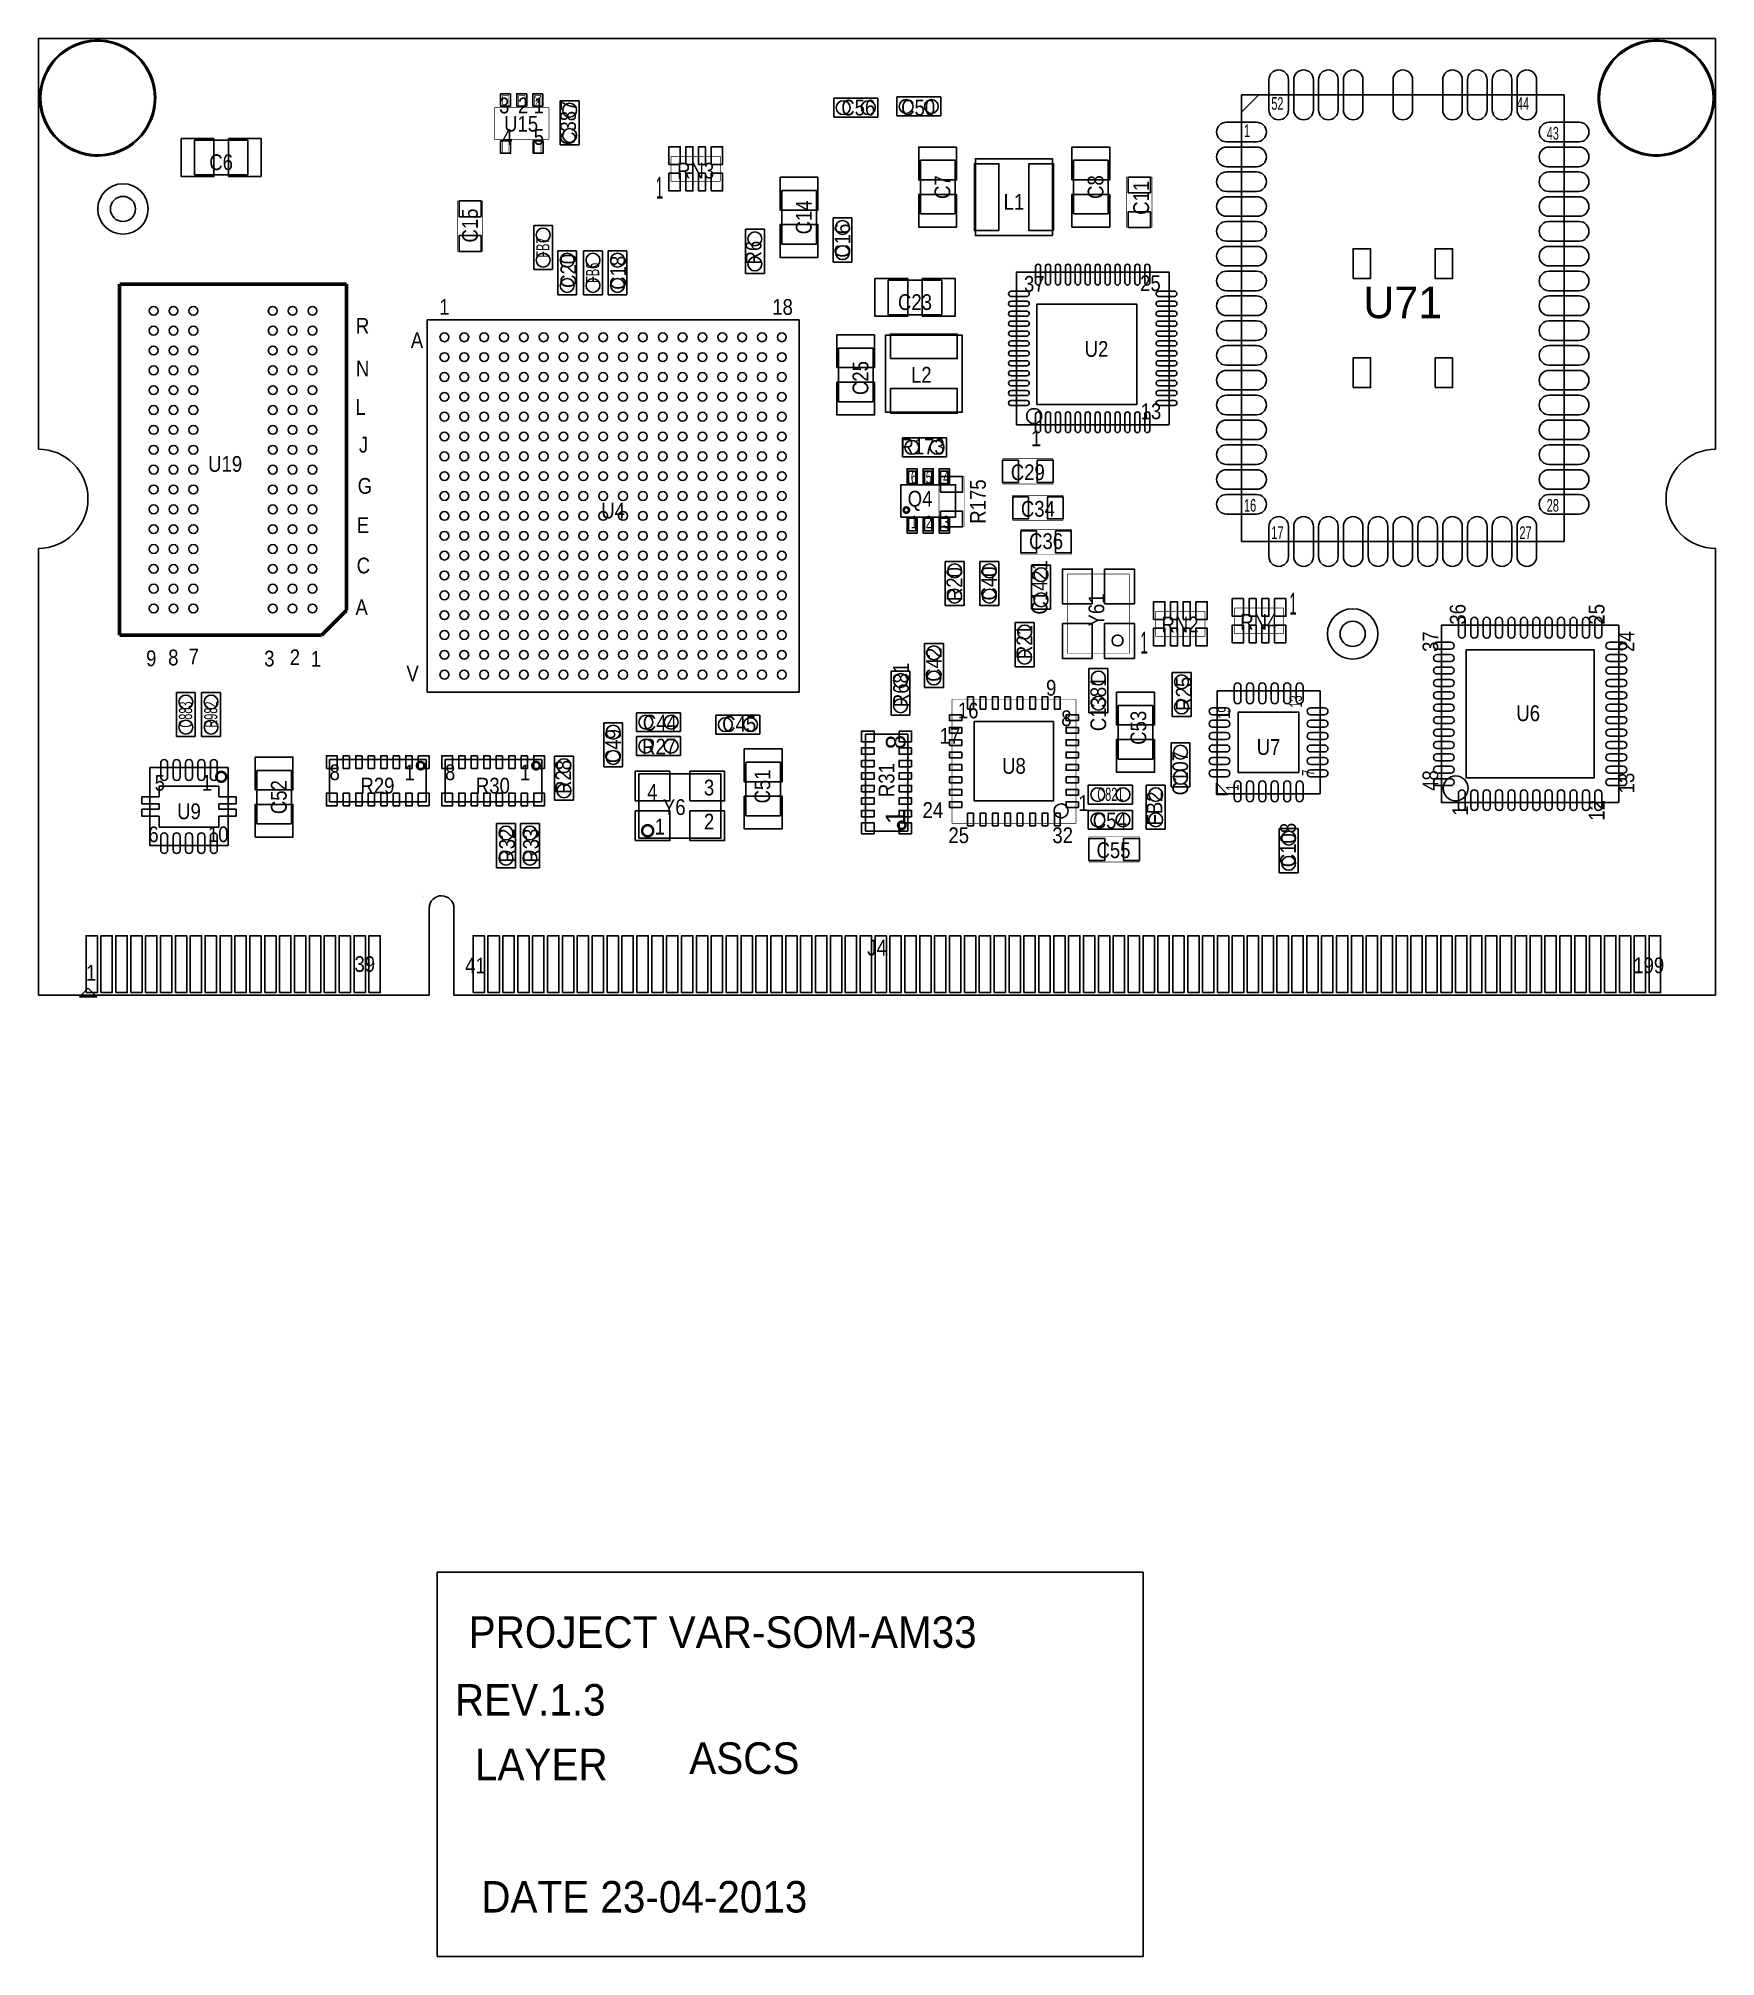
# Model space of a CAD drawing. Extents: x 0 to 2661, y -1526 to 1518.
import ezdxf
from ezdxf.enums import TextEntityAlignment as Align

# ---------------------------------------------------------------- set-up
doc = ezdxf.new("R2010")
doc.units = 0
for name, color, linetype in [('BG_ASCS', 103, 'CONTINUOUS'), ('BG_FORMAT_LOGO', 173, 'CONTINUOUS'), ('BG_OUTLINE', 5, 'CONTINUOUS'), ('PG_ASSEMBLY_TOP', 253, 'CONTINUOUS'), ('PIN_TOP', 3, 'CONTINUOUS'), ('RD_ASSEMBLY_TOP', 191, 'CONTINUOUS')]:
    doc.layers.add(name, color=color, linetype=linetype)

msp = doc.modelspace()

# ---------------------------------------------------------------- texts
at = {"layer": 'BG_ASCS', "width": 0.96}
msp.add_text('ASCS', height=50, dxfattribs=at).set_placement((1032.8, -1235.9))
at = {"layer": 'BG_FORMAT_LOGO', "width": 0.96}
for s, p in [('PROJECT VAR-SOM-AM33', (682.8, -1035.9)), (' REV.1.3', (643.1, -1143.4)), ('LAYER', (692.8, -1245.9)), ('DATE 23-04-2013', (702.8, -1455.9))]:
    msp.add_text(s, height=50, dxfattribs=at).set_placement(p)
at = {"layer": 'PG_ASSEMBLY_TOP'}
for s, height, width, p in [('3', 25, 0.88, (731, 1399)), ('2', 25, 0.88, (761, 1399)), ('1', 25, 0.88, (786, 1399)), ('52', 20, 0.6495, (1956.4, 1404.71)), ('44', 20, 0.6495, (2346.16, 1404.71)), ('4', 25, 0.88, (736, 1349)), ('5', 25, 0.88, (786, 1349)), ('1', 20, 0.6495, (1913.09, 1361.4)), ('43', 20, 0.6495, (2393.41, 1357.46)), ('37', 25, 0.88, (1564, 1116)), ('25', 25, 0.88, (1748.17, 1117)), ('1', 25, 0.88, (636, 1079.33)), ('18', 25, 0.88, (1164.5, 1079.33)), ('R', 25, 0.88, (503.86, 1049.32)), ('A', 25, 0.88, (591, 1026.67)), ('N', 25, 0.88, (503.86, 981.6)), ('L', 25, 0.88, (503.08, 920.58)), ('13', 25, 0.88, (1749, 913.67)), ('J', 25, 0.88, (508.59, 860.73)), ('1', 25, 0.88, (1574.97, 870.88)), ('6', 20, 0.65, (1384.44, 811.56)), ('5', 20, 0.65, (1408.06, 811.56)), ('4', 20, 0.65, (1435.62, 811.56)), ('G', 25, 0.88, (506.62, 795.38)), ('2', 20, 0.65, (1408.06, 740.69)), ('3', 20, 0.65, (1435.62, 740.69)), ('16', 20, 0.6495, (1913.09, 766.91)), ('28', 20, 0.6495, (2393.41, 766.91)), ('E', 25, 0.88, (505.05, 733.17)), ('1', 20, 0.65, (1384.44, 740.69)), ('17', 20, 0.6495, (1956.4, 723.61)), ('27', 20, 0.6495, (2350.1, 723.61)), ('C', 25, 0.88, (505.05, 669)), ('A', 25, 0.88, (503.08, 602.86)), ('8', 25, 0.88, (205.95, 523)), ('7', 25, 0.88, (238.51, 524.51)), ('2', 25, 0.88, (398.86, 523.4)), ('9', 25, 0.88, (170.91, 521.82)), ('3', 25, 0.88, (358.31, 521.43)), ('1', 25, 0.88, (432.33, 521.04)), ('V', 25, 0.88, (584, 497.67)), ('9', 25, 0.88, (1599, 475)), ('16', 25, 0.88, (1459, 439)), ('8', 25, 0.88, (1623, 426.67)), ('17', 25, 0.88, (1430, 398.67)), ('8', 25, 0.88, (462.04, 340.92)), ('1', 25, 0.88, (580.94, 340.53)), ('8', 25, 0.88, (645.24, 340.92)), ('1', 25, 0.88, (764.14, 340.53)), ('5', 25, 0.88, (184.5, 324.06)), ('1', 25, 0.88, (259.31, 324.06)), ('3', 25, 0.88, (1056, 316.66)), ('4', 25, 0.88, (966, 309.66)), ('24', 25, 0.88, (1403, 281)), ('1', 25, 0.88, (1650, 292)), ('1', 25, 0.88, (978, 254.66)), ('2', 25, 0.88, (1056, 262.66)), ('6', 25, 0.88, (174.5, 242.57)), ('10', 25, 0.88, (268.99, 242.57)), ('25', 25, 0.88, (1444, 241)), ('32', 25, 0.88, (1609, 241)), ('39', 25, 0.88, (501.57, 36.61)), ('1', 25, 0.88, (75.59, 22.83)), ('41', 25, 0.88, (677.17, 34.25)), ('199', 25, 0.88, (2530.71, 34.65))]:
    msp.add_text(s, height=height, dxfattribs=dict(at, width=width)).set_placement(p)
at = {"layer": 'PG_ASSEMBLY_TOP', "width": 0.448571}
for p in [(985.6, 1263.5), (1991, 603.33), (1754.6, 541.5)]:
    msp.add_text('1', height=35, dxfattribs=at).set_placement(p, align=Align.CENTER)
at = {"layer": 'PG_ASSEMBLY_TOP'}
for s, height, width, p in [('36', 25, 0.88, (2264.64, 587.73)), ('25', 25, 0.88, (2485.11, 587.73)), ('37', 25, 0.88, (2221.33, 544.43)), ('24', 25, 0.88, (2532.35, 544.43)), ('19', 20, 0.6495, (1890.98, 438.4)), ('13', 20, 0.6495, (2005.15, 456.12)), ('7', 20, 0.6495, (2024.83, 347.85)), ('48', 25, 0.88, (2221.33, 323.95)), ('13', 25, 0.88, (2532.35, 320.02)), ('1', 20, 0.6495, (1904.76, 324.23)), ('12', 25, 0.88, (2485.11, 276.71)), ('1', 25, 0.88, (2268.57, 284.58))]:
    msp.add_text(s, height=height, rotation=90, dxfattribs=dict(at, width=width)).set_placement(p)
for s, p in [('8', (1375.92, 389.76)), ('1', (1375.53, 270.86))]:
    msp.add_text(s, height=31, rotation=90, dxfattribs=at).set_placement(p)
at = {"layer": 'RD_ASSEMBLY_TOP'}
for s, height, width, p in [('C387', 25, 0.88, (853, 1384)), ('C7', 25, 0.88, (1447, 1282)), ('C8', 25, 0.88, (1690, 1282)), ('C11', 25, 0.88, (1762.34, 1265)), ('C14', 25, 0.88, (1227, 1234)), ('C15', 25, 0.88, (697.34, 1221)), ('C16', 25, 0.88, (1288.34, 1197)), ('FB7', 21, 0.619048, (811, 1186)), ('R6', 25, 0.88, (1147.34, 1178)), ('C20', 25, 0.88, (853.33, 1149)), ('FB6', 21, 0.619048, (890, 1146)), ('C18', 25, 0.88, (932.33, 1146)), ('C25', 25, 0.88, (1317, 979)), ('R175', 25, 0.88, (1503.34, 783)), ('R20', 25, 0.88, (1466, 652)), ('C40', 25, 0.88, (1521, 653)), ('C1421', 25, 0.88, (1601, 647)), ('Y61', 25, 0.88, (1691.34, 611)), ('R21', 25, 0.88, (1577, 560)), ('C42', 25, 0.88, (1433.33, 524)), ('R681', 25, 0.88, (1381.33, 492)), ('C1381', 25, 0.88, (1694.33, 462)), ('R25', 25, 0.88, (1830, 478)), ('C883', 21, 0.619048, (244, 445)), ('R982', 21, 0.619048, (284, 445)), ('C53', 25, 0.88, (1758, 424)), ('C49', 25, 0.88, (924.34, 395)), ('R28', 25, 0.88, (845.34, 346)), ('R31', 25, 0.88, (1358.34, 341)), ('C107', 25, 0.88, (1824.34, 352)), ('C52', 25, 0.88, (394, 314)), ('C51', 25, 0.88, (1161.34, 331)), ('FB2', 25, 0.88, (1783.34, 296)), ('R32', 25, 0.88, (756, 237)), ('R33', 25, 0.88, (794, 237)), ('C108', 25, 0.88, (1995.34, 238))]:
    msp.add_text(s, height=height, rotation=90, dxfattribs=dict(at, width=width)).set_placement(p, align=Align.CENTER)
for s, height, width, p in [('C56', 25, 0.88, (1301, 1395.66)), ('C50', 25, 0.88, (1396, 1395.66)), ('U15', 25, 0.88, (766, 1370)), ('C6', 25, 0.88, (290, 1309)), ('RN3', 25, 0.88, (1043, 1295.67)), ('L1', 25, 0.88, (1548, 1246)), ('C23', 25, 0.88, (1391, 1087)), ('U71', 50, 1.0196, (2165.06, 1074)), ('U2', 25, 0.88, (1679, 1012.66)), ('L2', 25, 0.88, (1401, 971.66)), ('R173', 25, 0.88, (1403, 858)), ('U19', 25, 0.88, (296.34, 830.23)), ('C29', 25, 0.88, (1570, 817)), ('Q4', 25, 0.88, (1399, 775)), ('U4', 25, 0.88, (912, 756)), ('C34', 25, 0.88, (1586, 759)), ('C36', 25, 0.88, (1599, 707.67)), ('RN2', 25, 0.88, (1811.6, 575.5)), ('RN4', 25, 0.88, (1936.6, 579.5)), ('U6', 25, 0.88, (2364, 434.66)), ('C44', 25, 0.88, (986, 419.67)), ('C45', 25, 0.88, (1112, 417.67)), ('R27', 25, 0.88, (985, 381.67)), ('U7', 25, 0.88, (1952, 381)), ('U8', 25, 0.88, (1548, 351)), ('R29', 25, 0.88, (538.01, 319.8)), ('R30', 25, 0.88, (721.21, 319.8)), ('Y6', 25, 0.88, (1009, 285.66)), ('C821', 21, 0.619048, (1701, 308)), ('U9', 25, 0.88, (239, 279)), ('C54', 25, 0.88, (1700, 264.32)), ('C55', 25, 0.88, (1706, 217.32)), ('J4', 25, 0.88, (1330.71, 62.67))]:
    msp.add_text(s, height=height, dxfattribs=dict(at, width=width)).set_placement(p, align=Align.CENTER)

# ---------------------------------------------------------------- linework, layer by layer
at = {"layer": 'BG_FORMAT_LOGO'}
msp.add_lwpolyline([(632.8, -1525.9), (632.8, -915.9), (1752.8, -915.9), (1752.8, -1525.9)], close=True, dxfattribs=at)
at = {"layer": 'BG_OUTLINE'}
for points in [[(2661.4, 1518), (0, 1518)], [(0, 1518), (0, 866.1)], [(2661.4, 1518), (0, 1518)], [(0, 1518), (0, 866.1)], [(2661.4, 866.1), (2661.4, 1518)], [(2661.4, 866.1), (2661.4, 1518)], [(0, 708.7), (0, 0)], [(0, 708.7), (0, 0)], [(2661.4, 0), (2661.4, 708.7)], [(2661.4, 0), (2661.4, 708.7)], [(620.1, 0), (620.1, 137.8)], [(620.1, 0), (620.1, 137.8)], [(659.4, 137.8), (659.4, 0)], [(659.4, 137.8), (659.4, 0)], [(0, 0), (620.1, 0)], [(0, 0), (620.1, 0)], [(659.4, 0), (2661.4, 0)], [(659.4, 0), (2661.4, 0)]]:
    msp.add_lwpolyline(points, dxfattribs=at)
for points in [[(0, 866.1, -0.414214), (78.7, 787.4)], [(0, 866.1, -0.414214), (78.7, 787.4)], [(2582.7, 787.4, -0.414214), (2661.4, 866.1)], [(2582.7, 787.4, -0.414214), (2661.4, 866.1)], [(78.7, 787.4, -0.414214), (0, 708.7)], [(78.7, 787.4, -0.414214), (0, 708.7)], [(2661.4, 708.7, -0.414214), (2582.7, 787.4)], [(2661.4, 708.7, -0.414214), (2582.7, 787.4)], [(620.1, 137.8, -0.414214), (639.8, 157.5)], [(620.1, 137.8, -0.414214), (639.8, 157.5)], [(639.8, 157.5, -0.414214), (659.4, 137.8)], [(639.8, 157.5, -0.414214), (659.4, 137.8)]]:
    msp.add_lwpolyline(points, format="xyb", dxfattribs=at)
at = {"layer": 'PG_ASSEMBLY_TOP'}
for points in [[(54.1, 1340.3, 1), (134.1, 1506.3, 1), (54.1, 1340.3)], [(2527.3, 1340.3, 1), (2607.3, 1506.3, 1), (2527.3, 1340.3)], [(174.2, 1247.32, 1), (94.2, 1247.32, 1), (174.2, 1247.32)], [(2125.5, 573, 1), (2045.5, 573, 1), (2125.5, 573)], [(1703.65, 562.48, -0.414012), (1712.31, 571.15)], [(1712.31, 553.81, -0.413998), (1703.65, 562.48)], [(1712.31, 571.15, -0.414348), (1720.98, 562.48)], [(1720.98, 562.48, -0.414334), (1712.31, 553.81)], [(2268.58, 327.89, 0.999988), (2229.2, 327.89, 1.000012), (2268.58, 327.89)], [(1611.67, 292.26, -0.414088), (1622.8, 303.39)], [(1622.8, 281.13, -0.414093), (1611.67, 292.26)], [(1622.8, 303.39, -0.414286), (1633.94, 292.26)], [(1633.94, 292.26, -0.414292), (1622.8, 281.13)]]:
    msp.add_lwpolyline(points, format="xyb", dxfattribs=at)
for points, const_width in [([(723.69, 1408), (810.31, 1408)], 1), ([(723.69, 1358), (723.69, 1408)], 1), ([(736.5, 1427.4), (736.5, 1409)], 1), ([(746.5, 1427.4), (736.5, 1427.4)], 1), ([(746.5, 1427.4), (746.5, 1409)], 1), ([(762, 1427.4), (762, 1409)], 1), ([(772, 1427.4), (762, 1427.4)], 1), ([(772, 1427.4), (772, 1409)], 1), ([(787.5, 1409), (797.5, 1427.4)], 1), ([(797.5, 1409), (787.5, 1427.4)], 1), ([(787.5, 1427.4), (787.5, 1409)], 1), ([(797.5, 1427.4), (787.5, 1427.4)], 1), ([(797.5, 1427.4), (797.5, 1409)], 1), ([(810.31, 1408), (810.31, 1358)], 1), ([(810.31, 1358), (723.69, 1358)], 1), ([(736.5, 1336), (736.5, 1357)], 1), ([(746.5, 1336), (746.5, 1357)], 1), ([(787.5, 1336), (787.5, 1357)], 1), ([(797.5, 1336), (797.5, 1357)], 1), ([(746.5, 1336), (736.5, 1336)], 1), ([(797.5, 1336), (787.5, 1336)], 1), ([(1003.9, 1331), (1082.3, 1331)], 1), ([(1003.9, 1291), (1003.9, 1331)], 1), ([(1082.3, 1331), (1082.3, 1291)], 1), ([(1082.3, 1291), (1003.9, 1291)], 1), ([(1727, 1218), (1727, 1298)], 1), ([(1727, 1298), (1767, 1298)], 1), ([(1767, 1298), (1767, 1218)], 1), ([(665, 1180), (665, 1260)], 1), ([(665, 1260), (705, 1260)], 1), ([(705, 1260), (705, 1180)], 1), ([(1767, 1218), (1727, 1218)], 1), ([(705, 1180), (665, 1180)], 1), ([(128.76, 570.92), (128.76, 1128)], 6), ([(128.76, 1128), (489, 1128)], 6), ([(489, 1128), (489, 610.29)], 6), ([(1429, 743), (1429, 823)], 1), ([(1429, 823), (1469, 823)], 1), ([(1469, 823), (1469, 743)], 1), ([(1530, 851), (1610, 851)], 1), ([(1530, 811), (1530, 851)], 1), ([(1610, 851), (1610, 811)], 1), ([(1610, 811), (1530, 811)], 1), ([(1546, 793), (1626, 793)], 1), ([(1546, 753), (1546, 793)], 1), ([(1626, 793), (1626, 753)], 1), ([(1469, 743), (1429, 743)], 1), ([(1626, 753), (1546, 753)], 1), ([(1559, 739), (1639, 739)], 1), ([(1559, 699), (1559, 739)], 1), ([(1639, 739), (1639, 699)], 1), ([(1639, 699), (1559, 699)], 1), ([(1632.79, 667.99), (1731.21, 667.99)], 0.79), ([(1632.79, 542.01), (1632.79, 667.99)], 0.79), ([(1731.21, 667.99), (1731.21, 542.01)], 0.79), ([(489, 610.29), (449.63, 570.92)], 6), ([(1772.9, 609), (1851.3, 609)], 1), ([(1772.9, 569), (1772.9, 609)], 1), ([(1851.3, 609), (1851.3, 569)], 1), ([(1897.7, 614), (1976.1, 614)], 1), ([(1897.7, 574), (1897.7, 614)], 1), ([(1976.1, 614), (1976.1, 574)], 1), ([(449.63, 570.92), (128.76, 570.92)], 6), ([(1851.3, 569), (1772.9, 569)], 1), ([(1976.1, 574), (1897.7, 574)], 1), ([(1731.21, 542.01), (1632.79, 542.01)], 0.79), ([(1449.57, 469.43), (1646.43, 469.43)], 1), ([(1449.57, 272.57), (1449.57, 469.43)], 1), ([(1646.43, 469.43), (1646.43, 272.57)], 1), ([(1646.43, 272.57), (1449.57, 272.57)], 1), ([(1667, 211), (1667, 251)], 1), ([(1667, 251), (1747, 251)], 1), ([(1747, 251), (1747, 211)], 1), ([(0, 0), (0, 232.28)], 0.04), ([(1747, 211), (1667, 211)], 1), ([(2661.42, 0), (2661.42, 208.27)], 0.04), ([(594.49, 0), (594.49, 147.64)], 0.04), ([(614.17, 147.64), (614.17, 0)], 0.04), ([(594.49, 0), (0, 0)], 0.04), ([(614.17, 0), (2661.42, 0)], 0.04)]:
    msp.add_lwpolyline(points, dxfattribs=dict(at, const_width=const_width))
for points in [[(828, 1349), (828, 1419)], [(828, 1419), (858, 1419)], [(858, 1419), (858, 1349)], [(1262, 1423), (1332, 1423)], [(1262, 1393), (1262, 1423)], [(1332, 1423), (1332, 1393)], [(1362, 1395), (1362, 1425)], [(1362, 1425), (1432, 1425)], [(1432, 1425), (1432, 1395)], [(2420.97, 1428.33), (1909.15, 1428.33)], [(1909.15, 1428.33), (1909.15, 719.67)], [(1909.15, 1400.77), (1909.15, 1428.33)], [(1909.15, 1428.33), (1936.71, 1428.33)], [(1936.71, 1428.33), (1909.15, 1400.77)], [(2420.97, 719.67), (2420.97, 1428.33)], [(1332, 1393), (1262, 1393)], [(1432, 1395), (1362, 1395)], [(247.5, 1301.5), (247.5, 1356.5)], [(247.5, 1356.5), (332.5, 1356.5)], [(332.5, 1356.5), (332.5, 1301.5)], [(858, 1349), (828, 1349)], [(1399.5, 1239.5), (1399.5, 1324.5)], [(1399.5, 1324.5), (1454.5, 1324.5)], [(1454.5, 1324.5), (1454.5, 1239.5)], [(1642.5, 1239.5), (1642.5, 1324.5)], [(1642.5, 1324.5), (1697.5, 1324.5)], [(1697.5, 1324.5), (1697.5, 1239.5)], [(332.5, 1301.5), (247.5, 1301.5)], [(1179.5, 1191.5), (1179.5, 1276.5)], [(1179.5, 1276.5), (1234.5, 1276.5)], [(1234.5, 1276.5), (1234.5, 1191.5)], [(786, 1151), (786, 1221)], [(786, 1221), (816, 1221)], [(816, 1221), (816, 1151)], [(1261, 1163), (1261, 1233)], [(1261, 1233), (1291, 1233)], [(1291, 1233), (1291, 1163)], [(1454.5, 1239.5), (1399.5, 1239.5)], [(1697.5, 1239.5), (1642.5, 1239.5)], [(1122, 1145), (1122, 1215)], [(1122, 1215), (1152, 1215)], [(1152, 1215), (1152, 1145)], [(1234.5, 1191.5), (1179.5, 1191.5)], [(824, 1111), (824, 1181)], [(824, 1181), (854, 1181)], [(854, 1181), (854, 1111)], [(865, 1111), (865, 1181)], [(865, 1181), (895, 1181)], [(895, 1181), (895, 1111)], [(904, 1111), (904, 1181)], [(904, 1181), (934, 1181)], [(934, 1181), (934, 1111)], [(1291, 1163), (1261, 1163)], [(816, 1151), (786, 1151)], [(1152, 1145), (1122, 1145)], [(1348.5, 1079.5), (1348.5, 1134.5)], [(1348.5, 1134.5), (1433.5, 1134.5)], [(1433.5, 1134.5), (1433.5, 1079.5)], [(854, 1111), (824, 1111)], [(895, 1111), (865, 1111)], [(934, 1111), (904, 1111)], [(1207.28, 1071.28), (616.72, 1071.28)], [(616.72, 1071.28), (616.72, 480.72)], [(1207.28, 480.72), (1207.28, 1071.28)], [(1433.5, 1079.5), (1348.5, 1079.5)], [(1269.5, 941.5), (1269.5, 1026.5)], [(1269.5, 1026.5), (1324.5, 1026.5)], [(1324.5, 1026.5), (1324.5, 941.5)], [(1324.5, 941.5), (1269.5, 941.5)], [(1371, 884), (1441, 884)], [(1371, 854), (1371, 884)], [(1441, 884), (1441, 854)], [(1441, 854), (1371, 854)], [(1909.15, 719.67), (2420.97, 719.67)], [(1439, 618), (1439, 688)], [(1439, 688), (1469, 688)], [(1469, 688), (1469, 618)], [(1494, 618), (1494, 688)], [(1494, 688), (1524, 688)], [(1524, 688), (1524, 618)], [(1576, 612), (1576, 682)], [(1576, 682), (1606, 682)], [(1606, 682), (1606, 612)], [(1469, 618), (1439, 618)], [(1524, 618), (1494, 618)], [(1606, 612), (1576, 612)], [(1550, 521), (1550, 591)], [(1550, 591), (1580, 591)], [(1580, 591), (1580, 521)], [(1406, 488), (1406, 558)], [(1406, 558), (1436, 558)], [(1436, 558), (1436, 488)], [(1580, 521), (1550, 521)], [(1667, 448), (1667, 518)], [(1667, 518), (1697, 518)], [(1697, 518), (1697, 448)], [(1353, 444), (1353, 514)], [(1353, 514), (1383, 514)], [(1383, 514), (1383, 444)], [(1436, 488), (1406, 488)], [(1799, 442), (1799, 512)], [(1799, 512), (1829, 512)], [(1829, 512), (1829, 442)], [(219, 410), (219, 480)], [(219, 480), (249, 480)], [(249, 480), (249, 410)], [(259, 410), (259, 480)], [(259, 480), (289, 480)], [(289, 480), (289, 410)], [(616.72, 480.72), (1207.28, 480.72)], [(1713.5, 374.5), (1713.5, 459.5)], [(1713.5, 459.5), (1768.5, 459.5)], [(1768.5, 459.5), (1768.5, 374.5)], [(2033.69, 482.69), (1870.31, 482.69)], [(1870.31, 482.69), (1870.31, 319.31)], [(2033.69, 319.31), (2033.69, 482.69)], [(897, 362), (897, 432)], [(897, 432), (927, 432)], [(927, 432), (927, 362)], [(949, 448), (1019, 448)], [(949, 418), (949, 448)], [(1019, 448), (1019, 418)], [(1075, 414), (1075, 444)], [(1075, 444), (1145, 444)], [(1145, 444), (1145, 414)], [(1383, 444), (1353, 444)], [(1697, 448), (1667, 448)], [(1829, 442), (1799, 442)], [(249, 410), (219, 410)], [(289, 410), (259, 410)], [(1019, 418), (949, 418)], [(949, 380), (949, 410)], [(949, 410), (1019, 410)], [(1019, 410), (1019, 380)], [(1145, 414), (1075, 414)], [(1797.3, 330.4), (1797.3, 400.4)], [(1797.3, 400.4), (1827.3, 400.4)], [(1827.3, 400.4), (1827.3, 330.4)], [(819, 309), (819, 379)], [(819, 379), (849, 379)], [(849, 379), (849, 309)], [(1019, 380), (949, 380)], [(1122.5, 284.5), (1122.5, 369.5)], [(1122.5, 369.5), (1177.5, 369.5)], [(1177.5, 369.5), (1177.5, 284.5)], [(1768.5, 374.5), (1713.5, 374.5)], [(346.5, 271.5), (346.5, 356.5)], [(346.5, 356.5), (401.5, 356.5)], [(401.5, 356.5), (401.5, 271.5)], [(927, 362), (897, 362)], [(1869.32, 318.32), (1869.32, 336.04)], [(1869.32, 336.04), (1887.04, 318.32)], [(849, 309), (819, 309)], [(1666, 303), (1666, 333)], [(1666, 333), (1736, 333)], [(1736, 333), (1736, 303)], [(1758, 263), (1758, 333)], [(1758, 333), (1788, 333)], [(1788, 333), (1788, 263)], [(1827.3, 330.4), (1797.3, 330.4)], [(1887.04, 318.32), (1869.32, 318.32)], [(1870.31, 319.31), (2033.69, 319.31)], [(1177.5, 284.5), (1122.5, 284.5)], [(1736, 303), (1666, 303)], [(1666, 263), (1666, 293)], [(1666, 293), (1736, 293)], [(1736, 293), (1736, 263)], [(401.5, 271.5), (346.5, 271.5)], [(727, 202), (727, 272)], [(727, 272), (757, 272)], [(757, 272), (757, 202)], [(765, 202), (765, 272)], [(765, 272), (795, 272)], [(795, 272), (795, 202)], [(1736, 263), (1666, 263)], [(1788, 263), (1758, 263)], [(1969, 194), (1969, 264)], [(1969, 264), (1999, 264)], [(1999, 264), (1999, 194)], [(757, 202), (727, 202)], [(795, 202), (765, 202)], [(1999, 194), (1969, 194)], [(78.74, 10.63), (65.35, -2.76)], [(79.13, 10.63), (78.74, 10.63)], [(92.52, -2.76), (79.13, 10.63)], [(65.35, -2.76), (92.52, -2.76)]]:
    msp.add_lwpolyline(points, dxfattribs=at)
for points in [[(1609.02, 1204.98), (1486.98, 1204.98), (1486.98, 1327.02), (1609.02, 1327.02)], [(1551.94, 904.94), (1551.94, 1147.06), (1794.06, 1147.06), (1794.06, 904.94)], [(1343.98, 924.98), (1343.98, 1047.02), (1466.02, 1047.02), (1466.02, 924.98)], [(1380.5, 811.56), (1380.5, 831.24), (1392.31, 831.24), (1392.31, 811.56)], [(1406.09, 811.56), (1406.09, 831.24), (1417.91, 831.24), (1417.91, 811.56)], [(1431.69, 811.56), (1431.69, 831.24), (1443.5, 831.24), (1443.5, 811.56)], [(1368.69, 758.41), (1368.69, 809.59), (1455.31, 809.59), (1455.31, 758.41)], [(1380.5, 736.76), (1380.5, 756.44), (1392.31, 756.44), (1392.31, 736.76)], [(1406.09, 736.76), (1406.09, 756.44), (1417.91, 756.44), (1417.91, 736.76)], [(1431.69, 736.76), (1431.69, 756.44), (1443.5, 756.44), (1443.5, 736.76)], [(2507.75, 305.25), (2226.25, 305.25), (2226.25, 586.75), (2507.75, 586.75)], [(1379.46, 260.23), (1312.54, 260.23), (1312.54, 413.77), (1379.46, 413.77)], [(615.57, 373.46), (615.57, 306.54), (462.03, 306.54), (462.03, 373.46)], [(798.77, 373.46), (798.77, 306.54), (645.23, 306.54), (645.23, 373.46)], [(301.01, 361.01), (301.01, 236.99), (176.99, 236.99), (176.99, 361.01)], [(953.04, 248.82), (953.04, 351.18), (1082.96, 351.18), (1082.96, 248.82)]]:
    msp.add_lwpolyline(points, close=True, dxfattribs=at)
msp.add_lwpolyline([(1591.9, 918.52, 1), (1568.273, 918.519, 1)], format="xyb", close=True, dxfattribs=at)
for points, const_width in [([(1381.56, 769.57, 1.000456), (1373.09, 769.56, 0.999544), (1381.56, 769.57)], 4), ([(612.42, 364.02, 1.000126), (600.61, 364.01, 0.999874), (612.42, 364.02)], 3.94), ([(795.62, 364.02, 1.000126), (783.81, 364.01, 0.999874), (795.62, 364.02)], 3.94), ([(298.05, 346.24, 0.999885), (282.31, 346.25, 1.000115), (298.05, 346.24)], 3.94), ([(1375.92, 269.28, 0.99974), (1364.11, 269.29, 1.00026), (1375.92, 269.28)], 3.94), ([(975.62, 260.63, 0.999991), (958.02, 260.63, 1.000009), (975.62, 260.63)], 3.94), ([(614.17, 147.64, 1.000176), (594.49, 147.64)], 0.04)]:
    msp.add_lwpolyline(points, format="xyb", dxfattribs=dict(at, const_width=const_width))
at = {"layer": 'PIN_TOP'}
for points in [[(1983.71, 1452.33), (1983.71, 1404.33, -1), (1952.71, 1404.33), (1952.71, 1452.33, -1)], [(2023.08, 1452.33), (2023.08, 1404.33, -1), (1992.08, 1404.33), (1992.08, 1452.33, -1)], [(2062.45, 1452.33), (2062.45, 1404.33, -1), (2031.45, 1404.33), (2031.45, 1452.33, -1)], [(2101.82, 1452.33), (2101.82, 1404.33, -1), (2070.82, 1404.33), (2070.82, 1452.33, -1)], [(2180.56, 1452.33), (2180.56, 1404.33, -1), (2149.56, 1404.33), (2149.56, 1452.33, -1)], [(2259.3, 1452.33), (2259.3, 1404.33, -1), (2228.3, 1404.33), (2228.3, 1452.33, -1)], [(2298.67, 1452.33), (2298.67, 1404.33, -1), (2267.67, 1404.33), (2267.67, 1452.33, -1)], [(2338.04, 1452.33), (2338.04, 1404.33, -1), (2307.04, 1404.33), (2307.04, 1452.33, -1)], [(2377.41, 1452.33), (2377.41, 1404.33, -1), (2346.41, 1404.33), (2346.41, 1452.33, -1)], [(1933.15, 1353.78), (1885.15, 1353.78, -1), (1885.15, 1384.78), (1933.15, 1384.78, -1)], [(2444.97, 1353.78), (2396.97, 1353.78, -1), (2396.97, 1384.78), (2444.97, 1384.78, -1)], [(1933.15, 1314.41), (1885.15, 1314.41, -1), (1885.15, 1345.41), (1933.15, 1345.41, -1)], [(2444.97, 1314.41), (2396.97, 1314.41, -1), (2396.97, 1345.41), (2444.97, 1345.41, -1)], [(1933.15, 1275.04), (1885.15, 1275.04, -1), (1885.15, 1306.04), (1933.15, 1306.04, -1)], [(2444.97, 1275.04), (2396.97, 1275.04, -1), (2396.97, 1306.04), (2444.97, 1306.04, -1)], [(1933.15, 1235.67), (1885.15, 1235.67, -1), (1885.15, 1266.67), (1933.15, 1266.67, -1)], [(2444.97, 1235.67), (2396.97, 1235.67, -1), (2396.97, 1266.67), (2444.97, 1266.67, -1)], [(1933.15, 1196.3), (1885.15, 1196.3, -1), (1885.15, 1227.3), (1933.15, 1227.3, -1)], [(2444.97, 1196.3), (2396.97, 1196.3, -1), (2396.97, 1227.3), (2444.97, 1227.3, -1)], [(1933.15, 1156.93), (1885.15, 1156.93, -1), (1885.15, 1187.93), (1933.15, 1187.93, -1)], [(2444.97, 1156.93), (2396.97, 1156.93, -1), (2396.97, 1187.93), (2444.97, 1187.93, -1)], [(1582.39, 1130.63), (1582.39, 1155.63, -1), (1590.39, 1155.63), (1590.39, 1130.63, -1)], [(1598.13, 1130.63), (1598.13, 1155.63, -1), (1606.13, 1155.63), (1606.13, 1130.63, -1)], [(1613.88, 1130.63), (1613.88, 1155.63, -1), (1621.88, 1155.63), (1621.88, 1130.63, -1)], [(1629.63, 1130.63), (1629.63, 1155.63, -1), (1637.63, 1155.63), (1637.63, 1130.63, -1)], [(1645.38, 1130.63), (1645.38, 1155.63, -1), (1653.38, 1155.63), (1653.38, 1130.63, -1)], [(1661.13, 1130.63), (1661.13, 1155.63, -1), (1669.13, 1155.63), (1669.13, 1130.63, -1)], [(1676.87, 1130.63), (1676.87, 1155.63, -1), (1684.87, 1155.63), (1684.87, 1130.63, -1)], [(1692.62, 1130.63), (1692.62, 1155.63, -1), (1700.62, 1155.63), (1700.62, 1130.63, -1)], [(1708.37, 1130.63), (1708.37, 1155.63, -1), (1716.37, 1155.63), (1716.37, 1130.63, -1)], [(1724.12, 1130.63), (1724.12, 1155.63, -1), (1732.12, 1155.63), (1732.12, 1130.63, -1)], [(1739.87, 1130.63), (1739.87, 1155.63, -1), (1747.87, 1155.63), (1747.87, 1130.63, -1)], [(1755.61, 1130.63), (1755.61, 1155.63, -1), (1763.61, 1155.63), (1763.61, 1130.63, -1)], [(1933.15, 1117.56), (1885.15, 1117.56, -1), (1885.15, 1148.56), (1933.15, 1148.56, -1)], [(2444.97, 1117.56), (2396.97, 1117.56, -1), (2396.97, 1148.56), (2444.97, 1148.56, -1)], [(1568.37, 1108.61), (1543.37, 1108.61, -1), (1543.37, 1116.61), (1568.37, 1116.61, -1)], [(1568.37, 1092.87), (1543.37, 1092.87, -1), (1543.37, 1100.87), (1568.37, 1100.87, -1)], [(1777.63, 1116.61), (1802.63, 1116.61, -1), (1802.63, 1108.61), (1777.63, 1108.61, -1)], [(1777.63, 1100.87), (1802.63, 1100.87, -1), (1802.63, 1092.87), (1777.63, 1092.87, -1)], [(1933.15, 1078.19), (1885.15, 1078.19, -1), (1885.15, 1109.19), (1933.15, 1109.19, -1)], [(2444.97, 1078.19), (2396.97, 1078.19, -1), (2396.97, 1109.19), (2444.97, 1109.19, -1)], [(1568.37, 1077.12), (1543.37, 1077.12, -1), (1543.37, 1085.12), (1568.37, 1085.12, -1)], [(1568.37, 1061.37), (1543.37, 1061.37, -1), (1543.37, 1069.37), (1568.37, 1069.37, -1)], [(1777.63, 1085.12), (1802.63, 1085.12, -1), (1802.63, 1077.12), (1777.63, 1077.12, -1)], [(1777.63, 1069.37), (1802.63, 1069.37, -1), (1802.63, 1061.37), (1777.63, 1061.37, -1)], [(1933.15, 1038.81), (1885.15, 1038.81, -1), (1885.15, 1069.81), (1933.15, 1069.81, -1)], [(2444.97, 1038.81), (2396.97, 1038.81, -1), (2396.97, 1069.81), (2444.97, 1069.81, -1)], [(1568.37, 1045.62), (1543.37, 1045.62, -1), (1543.37, 1053.62), (1568.37, 1053.62, -1)], [(1568.37, 1029.87), (1543.37, 1029.87, -1), (1543.37, 1037.87), (1568.37, 1037.87, -1)], [(1777.63, 1053.62), (1802.63, 1053.62, -1), (1802.63, 1045.62), (1777.63, 1045.62, -1)], [(1777.63, 1037.87), (1802.63, 1037.87, -1), (1802.63, 1029.87), (1777.63, 1029.87, -1)], [(1568.37, 1014.13), (1543.37, 1014.13, -1), (1543.37, 1022.13), (1568.37, 1022.13, -1)], [(1568.37, 998.38), (1543.37, 998.38, -1), (1543.37, 1006.38), (1568.37, 1006.38, -1)], [(1777.63, 1022.13), (1802.63, 1022.13, -1), (1802.63, 1014.13), (1777.63, 1014.13, -1)], [(1777.63, 1006.38), (1802.63, 1006.38, -1), (1802.63, 998.38), (1777.63, 998.38, -1)], [(1933.15, 999.44), (1885.15, 999.44, -1), (1885.15, 1030.44), (1933.15, 1030.44, -1)], [(2444.97, 999.44), (2396.97, 999.44, -1), (2396.97, 1030.44), (2444.97, 1030.44, -1)], [(1568.37, 982.63), (1543.37, 982.63, -1), (1543.37, 990.63), (1568.37, 990.63, -1)], [(1568.37, 966.88), (1543.37, 966.88, -1), (1543.37, 974.88), (1568.37, 974.88, -1)], [(1777.63, 990.63), (1802.63, 990.63, -1), (1802.63, 982.63), (1777.63, 982.63, -1)], [(1777.63, 974.88), (1802.63, 974.88, -1), (1802.63, 966.88), (1777.63, 966.88, -1)], [(1933.15, 960.07), (1885.15, 960.07, -1), (1885.15, 991.07), (1933.15, 991.07, -1)], [(2444.97, 960.07), (2396.97, 960.07, -1), (2396.97, 991.07), (2444.97, 991.07, -1)], [(1568.37, 951.13), (1543.37, 951.13, -1), (1543.37, 959.13), (1568.37, 959.13, -1)], [(1777.63, 959.13), (1802.63, 959.13, -1), (1802.63, 951.13), (1777.63, 951.13, -1)], [(1933.15, 920.7), (1885.15, 920.7, -1), (1885.15, 951.7), (1933.15, 951.7, -1)], [(2444.97, 920.7), (2396.97, 920.7, -1), (2396.97, 951.7), (2444.97, 951.7, -1)], [(1568.37, 935.39), (1543.37, 935.39, -1), (1543.37, 943.39), (1568.37, 943.39, -1)], [(1590.39, 921.37), (1590.39, 896.37, -1), (1582.39, 896.37), (1582.39, 921.37, -1)], [(1606.13, 921.37), (1606.13, 896.37, -1), (1598.13, 896.37), (1598.13, 921.37, -1)], [(1621.88, 921.37), (1621.88, 896.37, -1), (1613.88, 896.37), (1613.88, 921.37, -1)], [(1637.63, 921.37), (1637.63, 896.37, -1), (1629.63, 896.37), (1629.63, 921.37, -1)], [(1653.38, 921.37), (1653.38, 896.37, -1), (1645.38, 896.37), (1645.38, 921.37, -1)], [(1669.13, 921.37), (1669.13, 896.37, -1), (1661.13, 896.37), (1661.13, 921.37, -1)], [(1684.87, 921.37), (1684.87, 896.37, -1), (1676.87, 896.37), (1676.87, 921.37, -1)], [(1700.62, 921.37), (1700.62, 896.37, -1), (1692.62, 896.37), (1692.62, 921.37, -1)], [(1716.37, 921.37), (1716.37, 896.37, -1), (1708.37, 896.37), (1708.37, 921.37, -1)], [(1732.12, 921.37), (1732.12, 896.37, -1), (1724.12, 896.37), (1724.12, 921.37, -1)], [(1747.87, 921.37), (1747.87, 896.37, -1), (1739.87, 896.37), (1739.87, 921.37, -1)], [(1763.61, 921.37), (1763.61, 896.37, -1), (1755.61, 896.37), (1755.61, 921.37, -1)], [(1777.63, 943.39), (1802.63, 943.39, -1), (1802.63, 935.39), (1777.63, 935.39, -1)], [(1933.15, 881.33), (1885.15, 881.33, -1), (1885.15, 912.33), (1933.15, 912.33, -1)], [(2444.97, 881.33), (2396.97, 881.33, -1), (2396.97, 912.33), (2444.97, 912.33, -1)], [(1933.15, 841.96), (1885.15, 841.96, -1), (1885.15, 872.96), (1933.15, 872.96, -1)], [(2444.97, 841.96), (2396.97, 841.96, -1), (2396.97, 872.96), (2444.97, 872.96, -1)], [(1933.15, 802.59), (1885.15, 802.59, -1), (1885.15, 833.59), (1933.15, 833.59, -1)], [(2444.97, 802.59), (2396.97, 802.59, -1), (2396.97, 833.59), (2444.97, 833.59, -1)], [(1933.15, 763.22), (1885.15, 763.22, -1), (1885.15, 794.22), (1933.15, 794.22, -1)], [(2444.97, 763.22), (2396.97, 763.22, -1), (2396.97, 794.22), (2444.97, 794.22, -1)], [(1983.71, 743.67), (1983.71, 695.67, -1), (1952.71, 695.67), (1952.71, 743.67, -1)], [(2023.08, 743.67), (2023.08, 695.67, -1), (1992.08, 695.67), (1992.08, 743.67, -1)], [(2062.45, 743.67), (2062.45, 695.67, -1), (2031.45, 695.67), (2031.45, 743.67, -1)], [(2101.82, 743.67), (2101.82, 695.67, -1), (2070.82, 695.67), (2070.82, 743.67, -1)], [(2141.19, 743.67), (2141.19, 695.67, -1), (2110.19, 695.67), (2110.19, 743.67, -1)], [(2180.56, 743.67), (2180.56, 695.67, -1), (2149.56, 695.67), (2149.56, 743.67, -1)], [(2219.93, 743.67), (2219.93, 695.67, -1), (2188.93, 695.67), (2188.93, 743.67, -1)], [(2259.3, 743.67), (2259.3, 695.67, -1), (2228.3, 695.67), (2228.3, 743.67, -1)], [(2298.67, 743.67), (2298.67, 695.67, -1), (2267.67, 695.67), (2267.67, 743.67, -1)], [(2338.04, 743.67), (2338.04, 695.67, -1), (2307.04, 695.67), (2307.04, 743.67, -1)], [(2377.41, 743.67), (2377.41, 695.67, -1), (2346.41, 695.67), (2346.41, 743.67, -1)], [(2253.23, 571.81), (2253.23, 593.81, -1), (2264.23, 593.81), (2264.23, 571.81, -1)], [(2272.92, 571.81), (2272.92, 593.81, -1), (2283.92, 593.81), (2283.92, 571.81, -1)], [(2292.6, 571.81), (2292.6, 593.81, -1), (2303.6, 593.81), (2303.6, 571.81, -1)], [(2312.29, 571.81), (2312.29, 593.81, -1), (2323.29, 593.81), (2323.29, 571.81, -1)], [(2331.97, 571.81), (2331.97, 593.81, -1), (2342.97, 593.81), (2342.97, 571.81, -1)], [(2351.66, 571.81), (2351.66, 593.81, -1), (2362.66, 593.81), (2362.66, 571.81, -1)], [(2371.34, 571.81), (2371.34, 593.81, -1), (2382.34, 593.81), (2382.34, 571.81, -1)], [(2391.03, 571.81), (2391.03, 593.81, -1), (2402.03, 593.81), (2402.03, 571.81, -1)], [(2410.71, 571.81), (2410.71, 593.81, -1), (2421.71, 593.81), (2421.71, 571.81, -1)], [(2430.4, 571.81), (2430.4, 593.81, -1), (2441.4, 593.81), (2441.4, 571.81, -1)], [(2450.08, 571.81), (2450.08, 593.81, -1), (2461.08, 593.81), (2461.08, 571.81, -1)], [(2469.77, 571.81), (2469.77, 593.81, -1), (2480.77, 593.81), (2480.77, 571.81, -1)], [(2241.19, 548.77), (2219.19, 548.77, -1), (2219.19, 559.77), (2241.19, 559.77, -1)], [(2492.81, 559.77), (2514.81, 559.77, -1), (2514.81, 548.77), (2492.81, 548.77, -1)], [(2241.19, 529.08), (2219.19, 529.08, -1), (2219.19, 540.08), (2241.19, 540.08, -1)], [(2241.19, 509.4), (2219.19, 509.4, -1), (2219.19, 520.4), (2241.19, 520.4, -1)], [(2492.81, 540.08), (2514.81, 540.08, -1), (2514.81, 529.08), (2492.81, 529.08, -1)], [(2492.81, 520.4), (2514.81, 520.4, -1), (2514.81, 509.4), (2492.81, 509.4, -1)], [(1908.28, 489.765), (1908.28, 467.755, -1), (1897.3, 467.755), (1897.3, 489.765, -1)], [(1927.96, 489.765), (1927.96, 467.755, -1), (1916.98, 467.755), (1916.98, 489.765, -1)], [(1947.65, 489.765), (1947.65, 467.755, -1), (1936.67, 467.755), (1936.67, 489.765, -1)], [(1967.33, 489.765), (1967.33, 467.755, -1), (1956.35, 467.755), (1956.35, 489.765, -1)], [(1987.02, 489.765), (1987.02, 467.755, -1), (1976.04, 467.755), (1976.04, 489.765, -1)], [(2006.7, 489.765), (2006.7, 467.755, -1), (1995.72, 467.755), (1995.72, 489.765, -1)], [(2241.19, 489.71), (2219.19, 489.71, -1), (2219.19, 500.71), (2241.19, 500.71, -1)], [(2492.81, 500.71), (2514.81, 500.71, -1), (2514.81, 489.71), (2492.81, 489.71, -1)], [(2241.19, 470.03), (2219.19, 470.03, -1), (2219.19, 481.03), (2241.19, 481.03, -1)], [(2241.19, 450.34), (2219.19, 450.34, -1), (2219.19, 461.34), (2241.19, 461.34, -1)], [(2492.81, 481.03), (2514.81, 481.03, -1), (2514.81, 470.03), (2492.81, 470.03, -1)], [(2492.81, 461.34), (2514.81, 461.34, -1), (2514.81, 450.34), (2492.81, 450.34, -1)], [(1863.235, 455.7), (1885.245, 455.7, -1), (1885.245, 444.72), (1863.235, 444.72, -1)], [(1863.235, 436.02), (1885.245, 436.02, -1), (1885.245, 425.04), (1863.235, 425.04, -1)], [(2018.755, 455.7), (2040.765, 455.7, -1), (2040.765, 444.72), (2018.755, 444.72, -1)], [(2018.755, 436.02), (2040.765, 436.02, -1), (2040.765, 425.04), (2018.755, 425.04, -1)], [(2241.19, 430.66), (2219.19, 430.66, -1), (2219.19, 441.66), (2241.19, 441.66, -1)], [(2492.81, 441.66), (2514.81, 441.66, -1), (2514.81, 430.66), (2492.81, 430.66, -1)], [(1863.235, 416.33), (1885.245, 416.33, -1), (1885.245, 405.35), (1863.235, 405.35, -1)], [(1863.235, 396.65), (1885.245, 396.65, -1), (1885.245, 385.67), (1863.235, 385.67, -1)], [(2018.755, 416.33), (2040.765, 416.33, -1), (2040.765, 405.35), (2018.755, 405.35, -1)], [(2018.755, 396.65), (2040.765, 396.65, -1), (2040.765, 385.67), (2018.755, 385.67, -1)], [(2241.19, 410.97), (2219.19, 410.97, -1), (2219.19, 421.97), (2241.19, 421.97, -1)], [(2241.19, 391.29), (2219.19, 391.29, -1), (2219.19, 402.29), (2241.19, 402.29, -1)], [(2492.81, 421.97), (2514.81, 421.97, -1), (2514.81, 410.97), (2492.81, 410.97, -1)], [(2492.81, 402.29), (2514.81, 402.29, -1), (2514.81, 391.29), (2492.81, 391.29, -1)], [(194.13, 346.07), (194.13, 368.07, -1), (205.13, 368.07), (205.13, 346.07, -1)], [(213.81, 346.07), (213.81, 368.07, -1), (224.81, 368.07), (224.81, 346.07, -1)], [(233.5, 346.07), (233.5, 368.07, -1), (244.5, 368.07), (244.5, 346.07, -1)], [(253.19, 346.07), (253.19, 368.07, -1), (264.19, 368.07), (264.19, 346.07, -1)], [(272.87, 346.07), (272.87, 368.07, -1), (283.87, 368.07), (283.87, 346.07, -1)], [(1863.235, 376.96), (1885.245, 376.96, -1), (1885.245, 365.98), (1863.235, 365.98, -1)], [(2018.755, 376.96), (2040.765, 376.96, -1), (2040.765, 365.98), (2018.755, 365.98, -1)], [(2241.19, 371.6), (2219.19, 371.6, -1), (2219.19, 382.6), (2241.19, 382.6, -1)], [(2492.81, 382.6), (2514.81, 382.6, -1), (2514.81, 371.6), (2492.81, 371.6, -1)], [(1863.235, 357.28), (1885.245, 357.28, -1), (1885.245, 346.3), (1863.235, 346.3, -1)], [(1908.28, 334.245), (1908.28, 312.235, -1), (1897.3, 312.235), (1897.3, 334.245, -1)], [(1927.96, 334.245), (1927.96, 312.235, -1), (1916.98, 312.235), (1916.98, 334.245, -1)], [(1947.65, 334.245), (1947.65, 312.235, -1), (1936.67, 312.235), (1936.67, 334.245, -1)], [(1967.33, 334.245), (1967.33, 312.235, -1), (1956.35, 312.235), (1956.35, 334.245, -1)], [(1987.02, 334.245), (1987.02, 312.235, -1), (1976.04, 312.235), (1976.04, 334.245, -1)], [(2006.7, 334.245), (2006.7, 312.235, -1), (1995.72, 312.235), (1995.72, 334.245, -1)], [(2018.755, 357.28), (2040.765, 357.28, -1), (2040.765, 346.3), (2018.755, 346.3, -1)], [(2241.19, 351.92), (2219.19, 351.92, -1), (2219.19, 362.92), (2241.19, 362.92, -1)], [(2241.19, 332.23), (2219.19, 332.23, -1), (2219.19, 343.23), (2241.19, 343.23, -1)], [(2492.81, 362.92), (2514.81, 362.92, -1), (2514.81, 351.92), (2492.81, 351.92, -1)], [(2492.81, 343.23), (2514.81, 343.23, -1), (2514.81, 332.23), (2492.81, 332.23, -1)], [(2264.23, 320.19), (2264.23, 298.19, -1), (2253.23, 298.19), (2253.23, 320.19, -1)], [(2283.92, 320.19), (2283.92, 298.19, -1), (2272.92, 298.19), (2272.92, 320.19, -1)], [(2303.6, 320.19), (2303.6, 298.19, -1), (2292.6, 298.19), (2292.6, 320.19, -1)], [(2323.29, 320.19), (2323.29, 298.19, -1), (2312.29, 298.19), (2312.29, 320.19, -1)], [(2342.97, 320.19), (2342.97, 298.19, -1), (2331.97, 298.19), (2331.97, 320.19, -1)], [(2362.66, 320.19), (2362.66, 298.19, -1), (2351.66, 298.19), (2351.66, 320.19, -1)], [(2382.34, 320.19), (2382.34, 298.19, -1), (2371.34, 298.19), (2371.34, 320.19, -1)], [(2402.03, 320.19), (2402.03, 298.19, -1), (2391.03, 298.19), (2391.03, 320.19, -1)], [(2421.71, 320.19), (2421.71, 298.19, -1), (2410.71, 298.19), (2410.71, 320.19, -1)], [(2441.4, 320.19), (2441.4, 298.19, -1), (2430.4, 298.19), (2430.4, 320.19, -1)], [(2461.08, 320.19), (2461.08, 298.19, -1), (2450.08, 298.19), (2450.08, 320.19, -1)], [(2480.77, 320.19), (2480.77, 298.19, -1), (2469.77, 298.19), (2469.77, 320.19, -1)], [(194.13, 229.93), (194.13, 251.93, -1), (205.13, 251.93), (205.13, 229.93, -1)], [(213.81, 229.93), (213.81, 251.93, -1), (224.81, 251.93), (224.81, 229.93, -1)], [(233.5, 229.93), (233.5, 251.93, -1), (244.5, 251.93), (244.5, 229.93, -1)], [(253.19, 229.93), (253.19, 251.93, -1), (264.19, 251.93), (264.19, 229.93, -1)], [(272.87, 229.93), (272.87, 251.93, -1), (283.87, 251.93), (283.87, 229.93, -1)]]:
    msp.add_lwpolyline(points, format="xyb", close=True, dxfattribs=at)
for points in [[(749.275, 1430.245), (749.275, 1410.555), (733.525, 1410.555), (733.525, 1430.245)], [(774.875, 1430.245), (774.875, 1410.555), (759.125, 1410.555), (759.125, 1430.245)], [(800.475, 1430.245), (800.475, 1410.555), (784.725, 1410.555), (784.725, 1430.245)], [(226.5, 1359), (278.5, 1359), (278.5, 1299), (226.5, 1299)], [(301.5, 1359), (353.5, 1359), (353.5, 1299), (301.5, 1299)], [(749.275, 1355.445), (749.275, 1335.755), (733.525, 1335.755), (733.525, 1355.445)], [(800.875, 1355.445), (800.875, 1335.755), (785.125, 1335.755), (785.125, 1355.445)], [(1000.5, 1318), (1000.5, 1346), (1018.5, 1346), (1018.5, 1318)], [(1027.5, 1318), (1027.5, 1346), (1038.5, 1346), (1038.5, 1318)], [(1047.5, 1318), (1047.5, 1346), (1058.5, 1346), (1058.5, 1318)], [(1067.7, 1318), (1067.7, 1346), (1085.7, 1346), (1085.7, 1318)], [(1457, 1345.5), (1457, 1293.5), (1397, 1293.5), (1397, 1345.5)], [(1700, 1345.5), (1700, 1293.5), (1640, 1293.5), (1640, 1345.5)], [(1524.19, 1213), (1485.19, 1213), (1485.19, 1319), (1524.19, 1319)], [(1610.81, 1213), (1571.81, 1213), (1571.81, 1319), (1610.81, 1319)], [(1000.5, 1276), (1000.5, 1304), (1018.5, 1304), (1018.5, 1276)], [(1027.5, 1276), (1027.5, 1304), (1038.5, 1304), (1038.5, 1276)], [(1047.5, 1276), (1047.5, 1304), (1058.5, 1304), (1058.5, 1276)], [(1067.7, 1276), (1067.7, 1304), (1085.7, 1304), (1085.7, 1276)], [(1177, 1245.5), (1177, 1297.5), (1237, 1297.5), (1237, 1245.5)], [(1764.5, 1273), (1729.5, 1273), (1729.5, 1298), (1764.5, 1298)], [(702.5, 1235), (667.5, 1235), (667.5, 1260), (702.5, 1260)], [(1457, 1270.5), (1457, 1218.5), (1397, 1218.5), (1397, 1270.5)], [(1700, 1270.5), (1700, 1218.5), (1640, 1218.5), (1640, 1270.5)], [(1177, 1170.5), (1177, 1222.5), (1237, 1222.5), (1237, 1170.5)], [(1764.5, 1218), (1729.5, 1218), (1729.5, 1243), (1764.5, 1243)], [(702.5, 1180), (667.5, 1180), (667.5, 1205), (702.5, 1205)], [(2086.16, 1137), (2086.16, 1184.24), (2113.96, 1184.24), (2113.96, 1137)], [(2216.16, 1137), (2216.16, 1184.24), (2243.96, 1184.24), (2243.96, 1137)], [(1327.5, 1137), (1379.5, 1137), (1379.5, 1077), (1327.5, 1077)], [(1402.5, 1137), (1454.5, 1137), (1454.5, 1077), (1402.5, 1077)], [(1584.21, 937.21), (1584.21, 1096.21), (1743.21, 1096.21), (1743.21, 937.21)], [(1327, 1047.5), (1327, 995.5), (1267, 995.5), (1267, 1047.5)], [(1352, 1009.81), (1352, 1048.81), (1458, 1048.81), (1458, 1009.81)], [(2086.16, 963.77), (2086.16, 1011.01), (2113.96, 1011.01), (2113.96, 963.77)], [(2216.16, 963.77), (2216.16, 1011.01), (2243.96, 1011.01), (2243.96, 963.77)], [(1327, 972.5), (1327, 920.5), (1267, 920.5), (1267, 972.5)], [(1352, 923.19), (1352, 962.19), (1458, 962.19), (1458, 923.19)], [(1378.41, 809.96), (1378.41, 834.96), (1394.41, 834.96), (1394.41, 809.96)], [(1404, 809.96), (1404, 834.96), (1420, 834.96), (1420, 809.96)], [(1429.59, 809.96), (1429.59, 834.96), (1445.59, 834.96), (1445.59, 809.96)], [(1431.5, 823), (1466.5, 823), (1466.5, 798), (1431.5, 798)], [(1555, 848.5), (1555, 813.5), (1530, 813.5), (1530, 848.5)], [(1610, 848.5), (1610, 813.5), (1585, 813.5), (1585, 848.5)], [(1431.5, 768), (1466.5, 768), (1466.5, 743), (1431.5, 743)], [(1571, 790.5), (1571, 755.5), (1546, 755.5), (1546, 790.5)], [(1626, 790.5), (1626, 755.5), (1601, 755.5), (1601, 790.5)], [(1378.41, 733.04), (1378.41, 758.04), (1394.41, 758.04), (1394.41, 733.04)], [(1404, 733.04), (1404, 758.04), (1420, 758.04), (1420, 733.04)], [(1429.59, 733.04), (1429.59, 758.04), (1445.59, 758.04), (1445.59, 733.04)], [(1584, 736.5), (1584, 701.5), (1559, 701.5), (1559, 736.5)], [(1639, 736.5), (1639, 701.5), (1614, 701.5), (1614, 736.5)], [(1672.16, 620.75), (1624.92, 620.75), (1624.92, 675.87), (1672.16, 675.87)], [(1739.08, 620.75), (1691.84, 620.75), (1691.84, 675.87), (1739.08, 675.87)], [(1769.5, 596), (1769.5, 624), (1787.5, 624), (1787.5, 596)], [(1796.5, 596), (1796.5, 624), (1807.5, 624), (1807.5, 596)], [(1816.5, 596), (1816.5, 624), (1827.5, 624), (1827.5, 596)], [(1836.7, 596), (1836.7, 624), (1854.7, 624), (1854.7, 596)], [(1912.3, 629), (1912.3, 601), (1894.3, 601), (1894.3, 629)], [(1932.5, 629), (1932.5, 601), (1921.5, 601), (1921.5, 629)], [(1952.5, 629), (1952.5, 601), (1941.5, 601), (1941.5, 629)], [(1979.5, 629), (1979.5, 601), (1961.5, 601), (1961.5, 629)], [(1672.16, 534.13), (1624.92, 534.13), (1624.92, 589.25), (1672.16, 589.25)], [(1739.08, 534.13), (1691.84, 534.13), (1691.84, 589.25), (1739.08, 589.25)], [(1769.5, 554), (1769.5, 582), (1787.5, 582), (1787.5, 554)], [(1796.5, 554), (1796.5, 582), (1807.5, 582), (1807.5, 554)], [(1816.5, 554), (1816.5, 582), (1827.5, 582), (1827.5, 554)], [(1836.7, 554), (1836.7, 582), (1854.7, 582), (1854.7, 554)], [(1912.3, 587), (1912.3, 559), (1894.3, 559), (1894.3, 587)], [(1932.5, 587), (1932.5, 559), (1921.5, 559), (1921.5, 587)], [(1952.5, 587), (1952.5, 559), (1941.5, 559), (1941.5, 587)], [(1979.5, 587), (1979.5, 559), (1961.5, 559), (1961.5, 587)], [(2468.5, 547.5), (2468.5, 344.5), (2265.5, 344.5), (2265.5, 547.5)], [(1483.63, 473.365), (1483.63, 453.675), (1474.57, 453.675), (1474.57, 473.365)], [(1503.32, 473.365), (1503.32, 453.675), (1494.26, 453.675), (1494.26, 473.365)], [(1523, 473.365), (1523, 453.675), (1513.94, 453.675), (1513.94, 473.365)], [(1542.69, 473.365), (1542.69, 453.675), (1533.63, 453.675), (1533.63, 473.365)], [(1562.37, 473.365), (1562.37, 453.675), (1553.31, 453.675), (1553.31, 473.365)], [(1582.06, 473.365), (1582.06, 453.675), (1573, 453.675), (1573, 473.365)], [(1601.74, 473.365), (1601.74, 453.675), (1592.68, 453.675), (1592.68, 473.365)], [(1621.43, 473.365), (1621.43, 453.675), (1612.37, 453.675), (1612.37, 473.365)], [(1771, 480.5), (1771, 428.5), (1711, 428.5), (1711, 480.5)], [(1465.325, 444.43), (1465.325, 435.37), (1445.635, 435.37), (1445.635, 444.43)], [(1610.99, 433.99), (1610.99, 308.01), (1485.01, 308.01), (1485.01, 433.99)], [(1650.365, 444.43), (1650.365, 435.37), (1630.675, 435.37), (1630.675, 444.43)], [(1999.99, 353.01), (1904.01, 353.01), (1904.01, 448.99), (1999.99, 448.99)], [(1326.31, 401.85), (1306.31, 401.85), (1306.31, 418.85), (1326.31, 418.85)], [(1365.69, 418.85), (1385.69, 418.85), (1385.69, 401.85), (1365.69, 401.85)], [(1465.325, 424.74), (1465.325, 415.68), (1445.635, 415.68), (1445.635, 424.74)], [(1465.325, 405.06), (1465.325, 396), (1445.635, 396), (1445.635, 405.06)], [(1650.365, 424.74), (1650.365, 415.68), (1630.675, 415.68), (1630.675, 424.74)], [(1650.365, 405.06), (1650.365, 396), (1630.675, 396), (1630.675, 405.06)], [(1771, 405.5), (1771, 353.5), (1711, 353.5), (1711, 405.5)], [(344, 325.5), (344, 377.5), (404, 377.5), (404, 325.5)], [(456.95, 359.69), (456.95, 379.69), (473.95, 379.69), (473.95, 359.69)], [(493.8, 379.69), (493.8, 359.69), (483.8, 359.69), (483.8, 379.69)], [(513.64, 379.69), (513.64, 359.69), (503.64, 359.69), (503.64, 379.69)], [(533.48, 379.69), (533.48, 359.69), (523.48, 359.69), (523.48, 379.69)], [(553.32, 379.69), (553.32, 359.69), (543.32, 359.69), (543.32, 379.69)], [(573.17, 379.69), (573.17, 359.69), (563.17, 359.69), (563.17, 379.69)], [(593.01, 379.69), (593.01, 359.69), (583.01, 359.69), (583.01, 379.69)], [(602.85, 359.69), (602.85, 379.69), (619.85, 379.69), (619.85, 359.69)], [(640.15, 359.69), (640.15, 379.69), (657.15, 379.69), (657.15, 359.69)], [(677, 379.69), (677, 359.69), (667, 359.69), (667, 379.69)], [(696.84, 379.69), (696.84, 359.69), (686.84, 359.69), (686.84, 379.69)], [(716.68, 379.69), (716.68, 359.69), (706.68, 359.69), (706.68, 379.69)], [(736.52, 379.69), (736.52, 359.69), (726.52, 359.69), (726.52, 379.69)], [(756.37, 379.69), (756.37, 359.69), (746.37, 359.69), (746.37, 379.69)], [(776.21, 379.69), (776.21, 359.69), (766.21, 359.69), (766.21, 379.69)], [(786.05, 359.69), (786.05, 379.69), (803.05, 379.69), (803.05, 359.69)], [(1180, 390.5), (1180, 338.5), (1120, 338.5), (1120, 390.5)], [(1326.31, 382), (1306.31, 382), (1306.31, 392), (1326.31, 392)], [(1326.31, 362.16), (1306.31, 362.16), (1306.31, 372.16), (1326.31, 372.16)], [(1385.69, 382), (1365.69, 382), (1365.69, 392), (1385.69, 392)], [(1385.69, 362.16), (1365.69, 362.16), (1365.69, 372.16), (1385.69, 372.16)], [(1465.325, 385.37), (1465.325, 376.31), (1445.635, 376.31), (1445.635, 385.37)], [(1465.325, 365.69), (1465.325, 356.63), (1445.635, 356.63), (1445.635, 365.69)], [(1650.365, 385.37), (1650.365, 376.31), (1630.675, 376.31), (1630.675, 385.37)], [(1650.365, 365.69), (1650.365, 356.63), (1630.675, 356.63), (1630.675, 365.69)], [(947.19, 308), (947.19, 355), (1002.19, 355), (1002.19, 308)], [(1033.81, 308), (1033.81, 355), (1088.81, 355), (1088.81, 308)], [(1326.31, 342.32), (1306.31, 342.32), (1306.31, 352.32), (1326.31, 352.32)], [(1385.69, 342.32), (1365.69, 342.32), (1365.69, 352.32), (1385.69, 352.32)], [(1465.325, 346), (1465.325, 336.94), (1445.635, 336.94), (1445.635, 346)], [(1650.365, 346), (1650.365, 336.94), (1630.675, 336.94), (1630.675, 346)], [(473.95, 320.31), (473.95, 300.31), (456.95, 300.31), (456.95, 320.31)], [(493.8, 320.31), (493.8, 300.31), (483.8, 300.31), (483.8, 320.31)], [(513.64, 320.31), (513.64, 300.31), (503.64, 300.31), (503.64, 320.31)], [(533.48, 320.31), (533.48, 300.31), (523.48, 300.31), (523.48, 320.31)], [(553.32, 320.31), (553.32, 300.31), (543.32, 300.31), (543.32, 320.31)], [(573.17, 320.31), (573.17, 300.31), (563.17, 300.31), (563.17, 320.31)], [(593.01, 320.31), (593.01, 300.31), (583.01, 300.31), (583.01, 320.31)], [(619.85, 320.31), (619.85, 300.31), (602.85, 300.31), (602.85, 320.31)], [(657.15, 320.31), (657.15, 300.31), (640.15, 300.31), (640.15, 320.31)], [(677, 320.31), (677, 300.31), (667, 300.31), (667, 320.31)], [(696.84, 320.31), (696.84, 300.31), (686.84, 300.31), (686.84, 320.31)], [(716.68, 320.31), (716.68, 300.31), (706.68, 300.31), (706.68, 320.31)], [(736.52, 320.31), (736.52, 300.31), (726.52, 300.31), (726.52, 320.31)], [(756.37, 320.31), (756.37, 300.31), (746.37, 300.31), (746.37, 320.31)], [(776.21, 320.31), (776.21, 300.31), (766.21, 300.31), (766.21, 320.31)], [(803.05, 320.31), (803.05, 300.31), (786.05, 300.31), (786.05, 320.31)], [(1180, 315.5), (1180, 263.5), (1120, 263.5), (1120, 315.5)], [(1326.31, 322.48), (1306.31, 322.48), (1306.31, 332.48), (1326.31, 332.48)], [(1326.31, 302.63), (1306.31, 302.63), (1306.31, 312.63), (1326.31, 312.63)], [(1385.69, 322.48), (1365.69, 322.48), (1365.69, 332.48), (1385.69, 332.48)], [(1385.69, 302.63), (1365.69, 302.63), (1365.69, 312.63), (1385.69, 312.63)], [(1465.325, 326.32), (1465.325, 317.26), (1445.635, 317.26), (1445.635, 326.32)], [(1465.325, 306.63), (1465.325, 297.57), (1445.635, 297.57), (1445.635, 306.63)], [(1650.365, 326.32), (1650.365, 317.26), (1630.675, 317.26), (1630.675, 326.32)], [(1650.365, 306.63), (1650.365, 297.57), (1630.675, 297.57), (1630.675, 306.63)], [(344, 250.5), (344, 302.5), (404, 302.5), (404, 250.5)], [(947.19, 245), (947.19, 292), (1002.19, 292), (1002.19, 245)], [(1033.81, 245), (1033.81, 292), (1088.81, 292), (1088.81, 245)], [(1326.31, 282.79), (1306.31, 282.79), (1306.31, 292.79), (1326.31, 292.79)], [(1385.69, 282.79), (1365.69, 282.79), (1365.69, 292.79), (1385.69, 292.79)], [(1483.63, 288.325), (1483.63, 268.635), (1474.57, 268.635), (1474.57, 288.325)], [(1503.32, 288.325), (1503.32, 268.635), (1494.26, 268.635), (1494.26, 288.325)], [(1523, 288.325), (1523, 268.635), (1513.94, 268.635), (1513.94, 288.325)], [(1542.69, 288.325), (1542.69, 268.635), (1533.63, 268.635), (1533.63, 288.325)], [(1562.37, 288.325), (1562.37, 268.635), (1553.31, 268.635), (1553.31, 288.325)], [(1582.06, 288.325), (1582.06, 268.635), (1573, 268.635), (1573, 288.325)], [(1601.74, 288.325), (1601.74, 268.635), (1592.68, 268.635), (1592.68, 288.325)], [(1621.43, 288.325), (1621.43, 268.635), (1612.37, 268.635), (1612.37, 288.325)], [(1326.31, 255.95), (1306.31, 255.95), (1306.31, 272.95), (1326.31, 272.95)], [(1365.69, 272.95), (1385.69, 272.95), (1385.69, 255.95), (1365.69, 255.95)], [(1667, 213.5), (1667, 248.5), (1692, 248.5), (1692, 213.5)], [(1722, 213.5), (1722, 248.5), (1747, 248.5), (1747, 213.5)], [(75.65, 3.94), (75.65, 93.94), (93.65, 93.94), (93.65, 3.94)], [(99.27, 3.94), (99.27, 93.94), (117.27, 93.94), (117.27, 3.94)], [(122.89, 3.94), (122.89, 93.94), (140.89, 93.94), (140.89, 3.94)], [(146.51, 3.94), (146.51, 93.94), (164.51, 93.94), (164.51, 3.94)], [(170.13, 3.94), (170.13, 93.94), (188.13, 93.94), (188.13, 3.94)], [(193.76, 3.94), (193.76, 93.94), (211.76, 93.94), (211.76, 3.94)], [(217.38, 3.94), (217.38, 93.94), (235.38, 93.94), (235.38, 3.94)], [(241, 3.94), (241, 93.94), (259, 93.94), (259, 3.94)], [(264.62, 3.94), (264.62, 93.94), (282.62, 93.94), (282.62, 3.94)], [(288.24, 3.94), (288.24, 93.94), (306.24, 93.94), (306.24, 3.94)], [(311.87, 3.94), (311.87, 93.94), (329.87, 93.94), (329.87, 3.94)], [(335.49, 3.94), (335.49, 93.94), (353.49, 93.94), (353.49, 3.94)], [(359.11, 3.94), (359.11, 93.94), (377.11, 93.94), (377.11, 3.94)], [(382.73, 3.94), (382.73, 93.94), (400.73, 93.94), (400.73, 3.94)], [(406.35, 3.94), (406.35, 93.94), (424.35, 93.94), (424.35, 3.94)], [(429.98, 3.94), (429.98, 93.94), (447.98, 93.94), (447.98, 3.94)], [(453.6, 3.94), (453.6, 93.94), (471.6, 93.94), (471.6, 3.94)], [(477.22, 3.94), (477.22, 93.94), (495.22, 93.94), (495.22, 3.94)], [(500.84, 3.94), (500.84, 93.94), (518.84, 93.94), (518.84, 3.94)], [(524.46, 3.94), (524.46, 93.94), (542.46, 93.94), (542.46, 3.94)], [(689.82, 3.94), (689.82, 93.94), (707.82, 93.94), (707.82, 3.94)], [(713.44, 3.94), (713.44, 93.94), (731.44, 93.94), (731.44, 3.94)], [(737.06, 3.94), (737.06, 93.94), (755.06, 93.94), (755.06, 3.94)], [(760.69, 3.94), (760.69, 93.94), (778.69, 93.94), (778.69, 3.94)], [(784.31, 3.94), (784.31, 93.94), (802.31, 93.94), (802.31, 3.94)], [(807.93, 3.94), (807.93, 93.94), (825.93, 93.94), (825.93, 3.94)], [(831.55, 3.94), (831.55, 93.94), (849.55, 93.94), (849.55, 3.94)], [(855.17, 3.94), (855.17, 93.94), (873.17, 93.94), (873.17, 3.94)], [(878.8, 3.94), (878.8, 93.94), (896.8, 93.94), (896.8, 3.94)], [(902.42, 3.94), (902.42, 93.94), (920.42, 93.94), (920.42, 3.94)], [(926.04, 3.94), (926.04, 93.94), (944.04, 93.94), (944.04, 3.94)], [(949.66, 3.94), (949.66, 93.94), (967.66, 93.94), (967.66, 3.94)], [(973.28, 3.94), (973.28, 93.94), (991.28, 93.94), (991.28, 3.94)], [(996.91, 3.94), (996.91, 93.94), (1014.91, 93.94), (1014.91, 3.94)], [(1020.53, 3.94), (1020.53, 93.94), (1038.53, 93.94), (1038.53, 3.94)], [(1044.15, 3.94), (1044.15, 93.94), (1062.15, 93.94), (1062.15, 3.94)], [(1067.77, 3.94), (1067.77, 93.94), (1085.77, 93.94), (1085.77, 3.94)], [(1091.39, 3.94), (1091.39, 93.94), (1109.39, 93.94), (1109.39, 3.94)], [(1115.02, 3.94), (1115.02, 93.94), (1133.02, 93.94), (1133.02, 3.94)], [(1138.64, 3.94), (1138.64, 93.94), (1156.64, 93.94), (1156.64, 3.94)], [(1162.26, 3.94), (1162.26, 93.94), (1180.26, 93.94), (1180.26, 3.94)], [(1185.88, 3.94), (1185.88, 93.94), (1203.88, 93.94), (1203.88, 3.94)], [(1209.5, 3.94), (1209.5, 93.94), (1227.5, 93.94), (1227.5, 3.94)], [(1233.13, 3.94), (1233.13, 93.94), (1251.13, 93.94), (1251.13, 3.94)], [(1256.75, 3.94), (1256.75, 93.94), (1274.75, 93.94), (1274.75, 3.94)], [(1280.37, 3.94), (1280.37, 93.94), (1298.37, 93.94), (1298.37, 3.94)], [(1303.99, 3.94), (1303.99, 93.94), (1321.99, 93.94), (1321.99, 3.94)], [(1327.61, 3.94), (1327.61, 93.94), (1345.61, 93.94), (1345.61, 3.94)], [(1351.24, 3.94), (1351.24, 93.94), (1369.24, 93.94), (1369.24, 3.94)], [(1374.86, 3.94), (1374.86, 93.94), (1392.86, 93.94), (1392.86, 3.94)], [(1398.48, 3.94), (1398.48, 93.94), (1416.48, 93.94), (1416.48, 3.94)], [(1422.1, 3.94), (1422.1, 93.94), (1440.1, 93.94), (1440.1, 3.94)], [(1445.72, 3.94), (1445.72, 93.94), (1463.72, 93.94), (1463.72, 3.94)], [(1469.35, 3.94), (1469.35, 93.94), (1487.35, 93.94), (1487.35, 3.94)], [(1492.97, 3.94), (1492.97, 93.94), (1510.97, 93.94), (1510.97, 3.94)], [(1516.59, 3.94), (1516.59, 93.94), (1534.59, 93.94), (1534.59, 3.94)], [(1540.21, 3.94), (1540.21, 93.94), (1558.21, 93.94), (1558.21, 3.94)], [(1563.83, 3.94), (1563.83, 93.94), (1581.83, 93.94), (1581.83, 3.94)], [(1587.46, 3.94), (1587.46, 93.94), (1605.46, 93.94), (1605.46, 3.94)], [(1611.08, 3.94), (1611.08, 93.94), (1629.08, 93.94), (1629.08, 3.94)], [(1634.7, 3.94), (1634.7, 93.94), (1652.7, 93.94), (1652.7, 3.94)], [(1658.32, 3.94), (1658.32, 93.94), (1676.32, 93.94), (1676.32, 3.94)], [(1681.94, 3.94), (1681.94, 93.94), (1699.94, 93.94), (1699.94, 3.94)], [(1705.57, 3.94), (1705.57, 93.94), (1723.57, 93.94), (1723.57, 3.94)], [(1729.19, 3.94), (1729.19, 93.94), (1747.19, 93.94), (1747.19, 3.94)], [(1752.81, 3.94), (1752.81, 93.94), (1770.81, 93.94), (1770.81, 3.94)], [(1776.43, 3.94), (1776.43, 93.94), (1794.43, 93.94), (1794.43, 3.94)], [(1800.06, 3.94), (1800.06, 93.94), (1818.06, 93.94), (1818.06, 3.94)], [(1823.68, 3.94), (1823.68, 93.94), (1841.68, 93.94), (1841.68, 3.94)], [(1847.3, 3.94), (1847.3, 93.94), (1865.3, 93.94), (1865.3, 3.94)], [(1870.92, 3.94), (1870.92, 93.94), (1888.92, 93.94), (1888.92, 3.94)], [(1894.54, 3.94), (1894.54, 93.94), (1912.54, 93.94), (1912.54, 3.94)], [(1918.17, 3.94), (1918.17, 93.94), (1936.17, 93.94), (1936.17, 3.94)], [(1941.79, 3.94), (1941.79, 93.94), (1959.79, 93.94), (1959.79, 3.94)], [(1965.41, 3.94), (1965.41, 93.94), (1983.41, 93.94), (1983.41, 3.94)], [(1989.03, 3.94), (1989.03, 93.94), (2007.03, 93.94), (2007.03, 3.94)], [(2012.65, 3.94), (2012.65, 93.94), (2030.65, 93.94), (2030.65, 3.94)], [(2036.28, 3.94), (2036.28, 93.94), (2054.28, 93.94), (2054.28, 3.94)], [(2059.9, 3.94), (2059.9, 93.94), (2077.9, 93.94), (2077.9, 3.94)], [(2083.52, 3.94), (2083.52, 93.94), (2101.52, 93.94), (2101.52, 3.94)], [(2107.14, 3.94), (2107.14, 93.94), (2125.14, 93.94), (2125.14, 3.94)], [(2130.76, 3.94), (2130.76, 93.94), (2148.76, 93.94), (2148.76, 3.94)], [(2154.39, 3.94), (2154.39, 93.94), (2172.39, 93.94), (2172.39, 3.94)], [(2178.01, 3.94), (2178.01, 93.94), (2196.01, 93.94), (2196.01, 3.94)], [(2201.63, 3.94), (2201.63, 93.94), (2219.63, 93.94), (2219.63, 3.94)], [(2225.25, 3.94), (2225.25, 93.94), (2243.25, 93.94), (2243.25, 3.94)], [(2248.87, 3.94), (2248.87, 93.94), (2266.87, 93.94), (2266.87, 3.94)], [(2272.5, 3.94), (2272.5, 93.94), (2290.5, 93.94), (2290.5, 3.94)], [(2296.12, 3.94), (2296.12, 93.94), (2314.12, 93.94), (2314.12, 3.94)], [(2319.74, 3.94), (2319.74, 93.94), (2337.74, 93.94), (2337.74, 3.94)], [(2343.36, 3.94), (2343.36, 93.94), (2361.36, 93.94), (2361.36, 3.94)], [(2366.98, 3.94), (2366.98, 93.94), (2384.98, 93.94), (2384.98, 3.94)], [(2390.61, 3.94), (2390.61, 93.94), (2408.61, 93.94), (2408.61, 3.94)], [(2414.23, 3.94), (2414.23, 93.94), (2432.23, 93.94), (2432.23, 3.94)], [(2437.85, 3.94), (2437.85, 93.94), (2455.85, 93.94), (2455.85, 3.94)], [(2461.47, 3.94), (2461.47, 93.94), (2479.47, 93.94), (2479.47, 3.94)], [(2485.09, 3.94), (2485.09, 93.94), (2503.09, 93.94), (2503.09, 3.94)], [(2508.72, 3.94), (2508.72, 93.94), (2526.72, 93.94), (2526.72, 3.94)], [(2532.34, 3.94), (2532.34, 93.94), (2550.34, 93.94), (2550.34, 3.94)], [(2555.96, 3.94), (2555.96, 93.94), (2573.96, 93.94), (2573.96, 3.94)]]:
    msp.add_lwpolyline(points, close=True, dxfattribs=at)
for points in [[(164.2, 303.33), (164.2, 314.35)], [(164.2, 314.35), (191.76, 314.35)], [(191.76, 314.35), (191.76, 331.48)], [(191.76, 331.48), (286.24, 331.48)], [(286.24, 331.48), (286.24, 314.35)], [(286.24, 314.35), (313.8, 314.35)], [(313.8, 314.35), (313.8, 303.33)], [(191.76, 303.33), (164.2, 303.33)], [(164.2, 283.65), (164.2, 294.67)], [(164.2, 294.67), (191.76, 294.67)], [(191.76, 283.65), (164.2, 283.65)], [(191.76, 294.67), (191.76, 303.33)], [(191.76, 266.52), (191.76, 283.65)], [(313.8, 303.33), (286.24, 303.33)], [(286.24, 303.33), (286.24, 294.67)], [(286.24, 294.67), (313.8, 294.67)], [(313.8, 283.65), (286.24, 283.65)], [(286.24, 283.65), (286.24, 266.52)], [(313.8, 294.67), (313.8, 283.65)], [(286.24, 266.52), (191.76, 266.52)]]:
    msp.add_lwpolyline(points, dxfattribs=at)
for centre, radius in [((94.1, 1423.3), 90), ((2567.3, 1423.3), 90), ((843, 1404), 11), ((1277, 1408), 11), ((1317, 1408), 11), ((1377, 1410), 11), ((1417, 1410), 11), ((843, 1364), 11), ((134.2, 1247.32), 20), ((1276, 1218), 11), ((801, 1206), 11), ((1137, 1200), 11), ((1276, 1178), 11), ((801, 1166), 11), ((839, 1166), 11), ((880, 1166), 11), ((919, 1166), 11), ((1137, 1160), 11), ((839, 1126), 11), ((880, 1126), 11), ((919, 1126), 11), ((182.9, 1085.68), 7), ((214.39, 1085.68), 7), ((245.89, 1085.68), 7), ((371.87, 1085.68), 7), ((403.37, 1085.68), 7), ((434.86, 1085.68), 7), ((182.9, 1054.18), 7), ((214.39, 1054.18), 7), ((245.89, 1054.18), 7), ((371.87, 1054.18), 7), ((403.37, 1054.18), 7), ((434.86, 1054.18), 7), ((644.28, 1043.72), 7), ((675.78, 1043.72), 7), ((707.28, 1043.72), 7), ((738.77, 1043.72), 7), ((770.27, 1043.72), 7), ((801.76, 1043.72), 7), ((833.26, 1043.72), 7), ((864.76, 1043.72), 7), ((896.25, 1043.72), 7), ((927.75, 1043.72), 7), ((959.24, 1043.72), 7), ((990.74, 1043.72), 7), ((1022.24, 1043.72), 7), ((1053.73, 1043.72), 7), ((1085.23, 1043.72), 7), ((1116.72, 1043.72), 7), ((1148.22, 1043.72), 7), ((1179.72, 1043.72), 7), ((182.9, 1022.69), 7), ((214.39, 1022.69), 7), ((245.89, 1022.69), 7), ((371.87, 1022.69), 7), ((403.37, 1022.69), 7), ((434.86, 1022.69), 7), ((644.28, 1012.22), 7), ((675.78, 1012.22), 7), ((707.28, 1012.22), 7), ((738.77, 1012.22), 7), ((770.27, 1012.22), 7), ((801.76, 1012.22), 7), ((833.26, 1012.22), 7), ((864.76, 1012.22), 7), ((896.25, 1012.22), 7), ((927.75, 1012.22), 7), ((959.24, 1012.22), 7), ((990.74, 1012.22), 7), ((1022.24, 1012.22), 7), ((1053.73, 1012.22), 7), ((1085.23, 1012.22), 7), ((1116.72, 1012.22), 7), ((1148.22, 1012.22), 7), ((1179.72, 1012.22), 7), ((182.9, 991.19), 7), ((214.39, 991.19), 7), ((245.89, 991.19), 7), ((371.87, 991.19), 7), ((403.37, 991.19), 7), ((434.86, 991.19), 7), ((644.28, 980.72), 7), ((675.78, 980.72), 7), ((707.28, 980.72), 7), ((738.77, 980.72), 7), ((770.27, 980.72), 7), ((801.76, 980.72), 7), ((833.26, 980.72), 7), ((864.76, 980.72), 7), ((896.25, 980.72), 7), ((927.75, 980.72), 7), ((959.24, 980.72), 7), ((990.74, 980.72), 7), ((1022.24, 980.72), 7), ((1053.73, 980.72), 7), ((1085.23, 980.72), 7), ((1116.72, 980.72), 7), ((1148.22, 980.72), 7), ((1179.72, 980.72), 7), ((182.9, 959.7), 7), ((214.39, 959.7), 7), ((245.89, 959.7), 7), ((371.87, 959.7), 7), ((403.37, 959.7), 7), ((434.86, 959.7), 7), ((644.28, 949.23), 7), ((675.78, 949.23), 7), ((707.28, 949.23), 7), ((738.77, 949.23), 7), ((770.27, 949.23), 7), ((801.76, 949.23), 7), ((833.26, 949.23), 7), ((864.76, 949.23), 7), ((896.25, 949.23), 7), ((927.75, 949.23), 7), ((959.24, 949.23), 7), ((990.74, 949.23), 7), ((1022.24, 949.23), 7), ((1053.73, 949.23), 7), ((1085.23, 949.23), 7), ((1116.72, 949.23), 7), ((1148.22, 949.23), 7), ((1179.72, 949.23), 7), ((182.9, 928.2), 7), ((214.39, 928.2), 7), ((245.89, 928.2), 7), ((371.87, 928.2), 7), ((403.37, 928.2), 7), ((434.86, 928.2), 7), ((644.28, 917.73), 7), ((675.78, 917.73), 7), ((707.28, 917.73), 7), ((738.77, 917.73), 7), ((770.27, 917.73), 7), ((801.76, 917.73), 7), ((833.26, 917.73), 7), ((864.76, 917.73), 7), ((896.25, 917.73), 7), ((927.75, 917.73), 7), ((959.24, 917.73), 7), ((990.74, 917.73), 7), ((1022.24, 917.73), 7), ((1053.73, 917.73), 7), ((1085.23, 917.73), 7), ((1116.72, 917.73), 7), ((1148.22, 917.73), 7), ((1179.72, 917.73), 7), ((182.9, 896.7), 7), ((214.39, 896.7), 7), ((245.89, 896.7), 7), ((371.87, 896.7), 7), ((403.37, 896.7), 7), ((434.86, 896.7), 7), ((644.28, 886.24), 7), ((675.78, 886.24), 7), ((707.28, 886.24), 7), ((738.77, 886.24), 7), ((770.27, 886.24), 7), ((801.76, 886.24), 7), ((833.26, 886.24), 7), ((864.76, 886.24), 7), ((896.25, 886.24), 7), ((927.75, 886.24), 7), ((959.24, 886.24), 7), ((990.74, 886.24), 7), ((1022.24, 886.24), 7), ((1053.73, 886.24), 7), ((1085.23, 886.24), 7), ((1116.72, 886.24), 7), ((1148.22, 886.24), 7), ((1179.72, 886.24), 7), ((182.9, 865.21), 7), ((214.39, 865.21), 7), ((245.89, 865.21), 7), ((371.87, 865.21), 7), ((403.37, 865.21), 7), ((434.86, 865.21), 7), ((644.28, 854.74), 7), ((675.78, 854.74), 7), ((707.28, 854.74), 7), ((738.77, 854.74), 7), ((770.27, 854.74), 7), ((801.76, 854.74), 7), ((833.26, 854.74), 7), ((864.76, 854.74), 7), ((896.25, 854.74), 7), ((927.75, 854.74), 7), ((959.24, 854.74), 7), ((990.74, 854.74), 7), ((1022.24, 854.74), 7), ((1053.73, 854.74), 7), ((1085.23, 854.74), 7), ((1116.72, 854.74), 7), ((1148.22, 854.74), 7), ((1179.72, 854.74), 7), ((1386, 869), 11), ((1426, 869), 11), ((182.9, 833.71), 7), ((214.39, 833.71), 7), ((245.89, 833.71), 7), ((371.87, 833.71), 7), ((403.37, 833.71), 7), ((434.86, 833.71), 7), ((644.28, 823.24), 7), ((675.78, 823.24), 7), ((707.28, 823.24), 7), ((738.77, 823.24), 7), ((770.27, 823.24), 7), ((801.76, 823.24), 7), ((833.26, 823.24), 7), ((864.76, 823.24), 7), ((896.25, 823.24), 7), ((927.75, 823.24), 7), ((959.24, 823.24), 7), ((990.74, 823.24), 7), ((1022.24, 823.24), 7), ((1053.73, 823.24), 7), ((1085.23, 823.24), 7), ((1116.72, 823.24), 7), ((1148.22, 823.24), 7), ((1179.72, 823.24), 7), ((182.9, 802.22), 7), ((214.39, 802.22), 7), ((245.89, 802.22), 7), ((371.87, 802.22), 7), ((403.37, 802.22), 7), ((434.86, 802.22), 7), ((644.28, 791.75), 7), ((675.78, 791.75), 7), ((707.28, 791.75), 7), ((738.77, 791.75), 7), ((770.27, 791.75), 7), ((801.76, 791.75), 7), ((833.26, 791.75), 7), ((864.76, 791.75), 7), ((896.25, 791.75), 7), ((927.75, 791.75), 7), ((959.24, 791.75), 7), ((990.74, 791.75), 7), ((1022.24, 791.75), 7), ((1053.73, 791.75), 7), ((1085.23, 791.75), 7), ((1116.72, 791.75), 7), ((1148.22, 791.75), 7), ((1179.72, 791.75), 7), ((182.9, 770.72), 7), ((214.39, 770.72), 7), ((245.89, 770.72), 7), ((371.87, 770.72), 7), ((403.37, 770.72), 7), ((434.86, 770.72), 7), ((644.28, 760.25), 7), ((675.78, 760.25), 7), ((707.28, 760.25), 7), ((738.77, 760.25), 7), ((770.27, 760.25), 7), ((801.76, 760.25), 7), ((833.26, 760.25), 7), ((864.76, 760.25), 7), ((896.25, 760.25), 7), ((927.75, 760.25), 7), ((959.24, 760.25), 7), ((990.74, 760.25), 7), ((1022.24, 760.25), 7), ((1053.73, 760.25), 7), ((1085.23, 760.25), 7), ((1116.72, 760.25), 7), ((1148.22, 760.25), 7), ((1179.72, 760.25), 7), ((182.9, 739.22), 7), ((214.39, 739.22), 7), ((245.89, 739.22), 7), ((371.87, 739.22), 7), ((403.37, 739.22), 7), ((434.86, 739.22), 7), ((644.28, 728.76), 7), ((675.78, 728.76), 7), ((707.28, 728.76), 7), ((738.77, 728.76), 7), ((770.27, 728.76), 7), ((801.76, 728.76), 7), ((833.26, 728.76), 7), ((864.76, 728.76), 7), ((896.25, 728.76), 7), ((927.75, 728.76), 7), ((959.24, 728.76), 7), ((990.74, 728.76), 7), ((1022.24, 728.76), 7), ((1053.73, 728.76), 7), ((1085.23, 728.76), 7), ((1116.72, 728.76), 7), ((1148.22, 728.76), 7), ((1179.72, 728.76), 7), ((182.9, 707.73), 7), ((214.39, 707.73), 7), ((245.89, 707.73), 7), ((371.87, 707.73), 7), ((403.37, 707.73), 7), ((434.86, 707.73), 7), ((644.28, 697.26), 7), ((675.78, 697.26), 7), ((707.28, 697.26), 7), ((738.77, 697.26), 7), ((770.27, 697.26), 7), ((801.76, 697.26), 7), ((833.26, 697.26), 7), ((864.76, 697.26), 7), ((896.25, 697.26), 7), ((927.75, 697.26), 7), ((959.24, 697.26), 7), ((990.74, 697.26), 7), ((1022.24, 697.26), 7), ((1053.73, 697.26), 7), ((1085.23, 697.26), 7), ((1116.72, 697.26), 7), ((1148.22, 697.26), 7), ((1179.72, 697.26), 7), ((182.9, 676.23), 7), ((214.39, 676.23), 7), ((245.89, 676.23), 7), ((371.87, 676.23), 7), ((403.37, 676.23), 7), ((434.86, 676.23), 7), ((644.28, 665.76), 7), ((675.78, 665.76), 7), ((707.28, 665.76), 7), ((738.77, 665.76), 7), ((770.27, 665.76), 7), ((801.76, 665.76), 7), ((833.26, 665.76), 7), ((864.76, 665.76), 7), ((896.25, 665.76), 7), ((927.75, 665.76), 7), ((959.24, 665.76), 7), ((990.74, 665.76), 7), ((1022.24, 665.76), 7), ((1053.73, 665.76), 7), ((1085.23, 665.76), 7), ((1116.72, 665.76), 7), ((1148.22, 665.76), 7), ((1179.72, 665.76), 7), ((1454, 673), 11), ((1509, 673), 11), ((1591, 667), 11), ((182.9, 644.74), 7), ((214.39, 644.74), 7), ((245.89, 644.74), 7), ((371.87, 644.74), 7), ((403.37, 644.74), 7), ((434.86, 644.74), 7), ((644.28, 634.27), 7), ((675.78, 634.27), 7), ((707.28, 634.27), 7), ((738.77, 634.27), 7), ((770.27, 634.27), 7), ((801.76, 634.27), 7), ((833.26, 634.27), 7), ((864.76, 634.27), 7), ((896.25, 634.27), 7), ((927.75, 634.27), 7), ((959.24, 634.27), 7), ((990.74, 634.27), 7), ((1022.24, 634.27), 7), ((1053.73, 634.27), 7), ((1085.23, 634.27), 7), ((1116.72, 634.27), 7), ((1148.22, 634.27), 7), ((1179.72, 634.27), 7), ((1454, 633), 11), ((1509, 633), 11), ((182.9, 613.24), 7), ((214.39, 613.24), 7), ((245.89, 613.24), 7), ((371.87, 613.24), 7), ((403.37, 613.24), 7), ((434.86, 613.24), 7), ((644.28, 602.77), 7), ((675.78, 602.77), 7), ((707.28, 602.77), 7), ((738.77, 602.77), 7), ((770.27, 602.77), 7), ((801.76, 602.77), 7), ((833.26, 602.77), 7), ((864.76, 602.77), 7), ((896.25, 602.77), 7), ((927.75, 602.77), 7), ((959.24, 602.77), 7), ((990.74, 602.77), 7), ((1022.24, 602.77), 7), ((1053.73, 602.77), 7), ((1085.23, 602.77), 7), ((1116.72, 602.77), 7), ((1148.22, 602.77), 7), ((1179.72, 602.77), 7), ((1591, 627), 11), ((1565, 576), 11), ((2085.5, 573), 20), ((644.28, 571.28), 7), ((675.78, 571.28), 7), ((707.28, 571.28), 7), ((738.77, 571.28), 7), ((770.27, 571.28), 7), ((801.76, 571.28), 7), ((833.26, 571.28), 7), ((864.76, 571.28), 7), ((896.25, 571.28), 7), ((927.75, 571.28), 7), ((959.24, 571.28), 7), ((990.74, 571.28), 7), ((1022.24, 571.28), 7), ((1053.73, 571.28), 7), ((1085.23, 571.28), 7), ((1116.72, 571.28), 7), ((1148.22, 571.28), 7), ((1179.72, 571.28), 7), ((1421, 543), 11), ((644.28, 539.78), 7), ((675.78, 539.78), 7), ((707.28, 539.78), 7), ((738.77, 539.78), 7), ((770.27, 539.78), 7), ((801.76, 539.78), 7), ((833.26, 539.78), 7), ((864.76, 539.78), 7), ((896.25, 539.78), 7), ((927.75, 539.78), 7), ((959.24, 539.78), 7), ((990.74, 539.78), 7), ((1022.24, 539.78), 7), ((1053.73, 539.78), 7), ((1085.23, 539.78), 7), ((1116.72, 539.78), 7), ((1148.22, 539.78), 7), ((1179.72, 539.78), 7), ((1565, 536), 11), ((644.28, 508.28), 7), ((675.78, 508.28), 7), ((707.28, 508.28), 7), ((738.77, 508.28), 7), ((770.27, 508.28), 7), ((801.76, 508.28), 7), ((833.26, 508.28), 7), ((864.76, 508.28), 7), ((896.25, 508.28), 7), ((927.75, 508.28), 7), ((959.24, 508.28), 7), ((990.74, 508.28), 7), ((1022.24, 508.28), 7), ((1053.73, 508.28), 7), ((1085.23, 508.28), 7), ((1116.72, 508.28), 7), ((1148.22, 508.28), 7), ((1179.72, 508.28), 7), ((1368, 499), 11), ((1421, 503), 11), ((1682, 503), 11), ((1814, 497), 11), ((234, 465), 11), ((274, 465), 11), ((1368, 459), 11), ((1682, 463), 11), ((1814, 457), 11), ((234, 425), 11), ((274, 425), 11), ((912, 417), 11), ((964, 433), 11), ((1004, 433), 11), ((1090, 429), 11), ((1130, 429), 11), ((964, 395), 11), ((1004, 395), 11), ((1812.3, 385.4), 11), ((834, 364), 11), ((912, 377), 11), ((834, 324), 11), ((1812.3, 345.4), 11), ((1681, 318), 11), ((1721, 318), 11), ((1773, 318), 11), ((1681, 278), 11), ((1721, 278), 11), ((1773, 278), 11), ((742, 257), 11), ((780, 257), 11), ((1984, 249), 11), ((742, 217), 11), ((780, 217), 11), ((1984, 209), 11)]:
    msp.add_circle(centre, radius, dxfattribs=at)

msp.set_redraw_order([(e.dxf.handle, doc.entitydb.next_handle()) for e in msp.query("TEXT MTEXT ATTDEF DIMENSION ARC_DIMENSION")])  # texts and dimensions are drawn at this point

doc.saveas('drawing.dxf')
